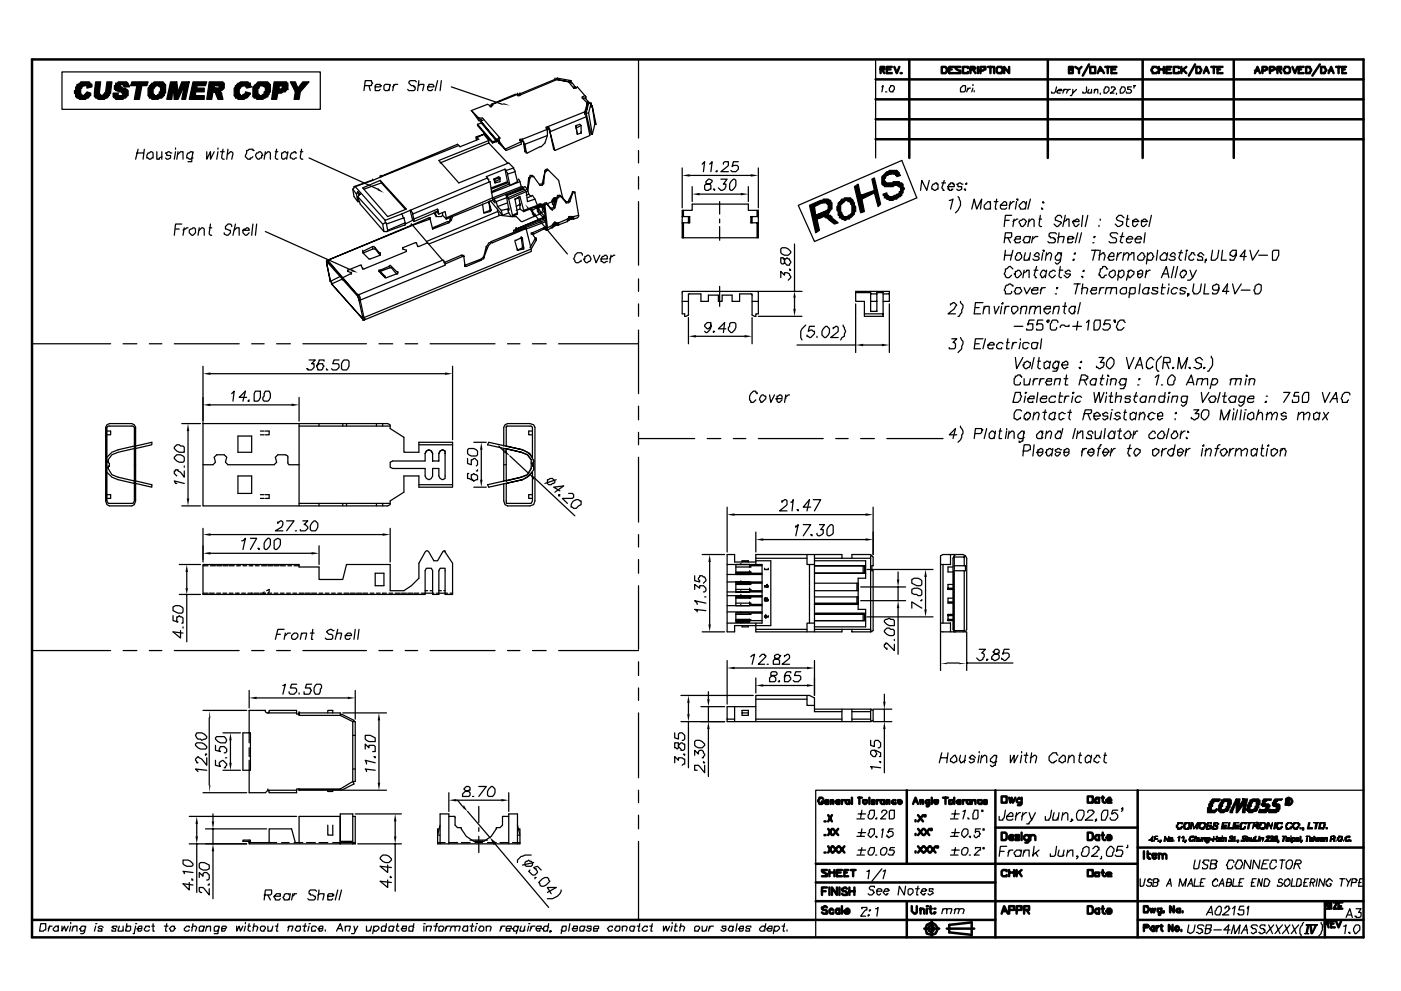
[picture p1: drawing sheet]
<svg xmlns="http://www.w3.org/2000/svg" width="297mm" height="210mm" viewBox="0 0 297 210" stroke-linecap="round" stroke-linejoin="round" font-family="sans-serif">
<g fill="none" stroke="#000" stroke-width=".26">
<path d="M13.1 15.3h54.8v7.9h-54.8zM77.4 18.2h1.4v-.3l.2-.3-.2-.2v-.3h-1.4l-.2 2.1M78.2 18.2l.3 1M79.6 18.4h1l.3-.2h-.3v-.3h-.8l-.2 .3v1h.7l.3-.2M82.7 18.2l-.2-.3h-.8l-.3 .3v.8l.3 .2h.5l.3-.2M82.7 17.9l-.2 1.3M83.5 17.9l-.2 1.3M84.3 17.9a.84 .84 0 0 0-1 .5M88.3 17.4l-.3-.3h-1l-.3 .3v.2l.5 .6h.6v.2h.2v.6l-.2 .2h-1.1l-.3-.2M88.8 18.2l.3-.3h.8l-.3 1.3M88.8 17.1l-.3 2.1M90.7 18.4h1.3v-.2l-.3-.3h-.8v.3l-.2 .2v.6l.2 .2h.6l.2-.2"/>
<path d="M92.8 17.1l-.5 2.1M93.6 17.1l-.3 2.1M95.7 18.4l10.8 3.7M109.7 19.8v.5h.3M110.2 19.8v.2M117.7 16.8h.5M117.7 16.6v.2M117.7 16.8l-7.7 3.2M117.9 16.6v.2l.3-.2M118.2 16.8l-8.2 3.5v-.3M118.2 16.6l2.9 .5M118.2 16.6v.2"/>
<path d="M120.6 17.4l-2.7-.6 2.9 .6M120.6 17.4l1 1.3M120.6 17.1v.3M120.6 17.4h.2M120.8 17.4h.3v.2h.3l.7 1.1-.2-.3M121.1 17.1l-.3 .3M121.1 17.1v.3M121.6 18.4v.3M121.6 18.7h.3M121.9 18.4v.3M121.9 18.7l.5-.3 1.6 1.9M121.9 18.4l-.3 .3"/>
<path d="M135.4 12.6v16.7M185.6 12.9v20.6M187 18.4l.2-.2-.2 1.3M187.8 19.5h.2M188.8 18.2h.6l.2 .2v.6l-.2 .2v.3h-.6l-.2-.3v-.5l.2-.3zM203.6 18.7l.6-.5h.5v1l-.3 .3h-.8zM205.2 18.7l-.2 .8M205.8 18.7h-.3l-.3 .3M206.3 17.9v.3M206.3 18.7l-.3 .8M206.6 19.2v.3M224 18.4l-.3 1.1-.2 .3h-.5v-.3"/>
<path d="M224.3 19.2h.8v-.2h-.6l-.5 .5 .3 .3h.5M225.6 19l-.3 .8M226.1 19h-.5v.2h-.3M226.4 19l-.3 .8M226.9 19h-.2l-.3 .2M227.5 19v.8l.7-.8M227.5 19.8l-.3 .5h-.3M230.4 18.4v1.1l-.3 .3h-.5v-.3M230.9 19l-.3 .8h.6l.2-.3M231.4 19v.8M232 19.2l.2-.2-.2 .8M232.2 19h.5v.8"/>
<path d="M233.3 19.8v.2M234.3 18.4h.6l.2 .3v.5l-.5 .6h-.5v-.8l.2-.3zM235.7 18.7v-.3h.5l.2 .3v.3h-.2v.2l-.8 .6h.8M236.7 19.8v.2M237.8 18.4h.5l.3 .3v.5l-.6 .6h-.5v-.8l.3-.3zM239.9 18.4h-.8v.6h.5l.3 .2v.3l-.3 .3h-.8v-.3M240.7 18.2h-.3h.3l-.3 .2v.3M29 32.5h1.3M29.3 31.7l-.5 2.1M30.6 31.7l-.3 2.1M31.4 32.5h.3l.2-.3h.3l.3 .3v1h-.3l-.3 .3-.8-.3v-.5zM33.2 32.2v1.6h.6v-.3l.5-.3"/>
<path d="M34.3 32.2v1.6M36.4 32.5h-.2l-.3-.3-.8 .3 .3 .2v.3h.8v.5l-.6 .3h-.2l-.3-.3M37.2 31.4v.3M37.2 32.2l-.2 1.6M37.7 32.7l.6-.5h.5v1.6M37.7 32.2l-.2 1.6M40.9 32.2l-.2 2.1h-.8M40.9 32.5l-.2-.3h-.3l-.3 .3h-.2l-.3 .5v.5h.3l.2 .3 .8-.3M43.8 32.2v1.6l.8-1.6v1.6l.8-1.6M46.2 31.4v.3M46.2 32.2l-.3 1.6M46.7 32.2h.8"/>
<path d="M47.3 31.7l-.3 1.8 .3 .3h.2M48.3 32.7l.6-.5h.2l.3 .3-.3 1.3M48.3 31.7l-.2 2.1M53.9 31.9h-.3v-.2h-.8l-.2 .2h-.3v.6l-.3 .5v.2l.6 .6h.5v-.3h.3l.2-.3M54.4 32.5h.3l.2-.3h.3l.3 .3 .2 .5h-.2v.5l-.8 .3-.5-.8zM56.3 32.7l.5-.5h.3l.2 .3v1.3M56.3 32.2l-.3 1.6M58.4 32.2h.5M58.6 31.7l-.2 1.8 .2 .3h.3M61 32.5h-.2l-.3-.3-.8 .3v1l.3 .3 .8-.3M61 32.2l-.2 1.6M62.9 32.5h-.3v-.3h-.2l-.3 .3h-.3l-.2 .5v.5h.2l.3 .3 .8-.3"/>
<path d="M63.7 32.2h.5M63.9 31.7l-.2 1.8 .2 .3h.3M65.5 33.5l14.6 6.6M75.1 39.6h.2M75.3 39.6l6.4 7.1M76.9 39.9l3.7-1.6 5.6 6.1-4 1.5zM79 38v.3l-3.9 1.3v.3l-.3 .2 .3 1.6 .7 1.1M80.6 37.2v.3M80.6 38.3l.3 .5M80.6 37.5h.3M80.9 37.5l-5.6 2.1M80.9 38.8l5 5.6"/>
<path d="M80.9 38.8l-3.7 1.3M80.9 37.2v.3M97.3 30.9l-16.4 6.6M100.2 23.7l1.3 1.9M101 29.8v-.8l1.6-.5-1.6 .8 .5 .2-4 1.6-.5-.5-16.4 6.9M101.2 26.4v.2l3.2 3.7M101.2 26.4l3.2 3.7M101.5 25l.5 .6h.3l.3-.3M101.5 25v.6M101.5 25h.8l3.7 4.3-.3 .5M101.5 25.6l.5 .2M102 26.1l3.2 3.7-3.2-4 3.2 3.7"/>
<path d="M102 25.3v.8M102 26.1l-.8 .3M102.6 28.2v.3l1 1.3M103.4 37.7l-16.4 6.9M103.6 29.8l-10.6 4.2 4.3 4.8 10.6-4.2 1 1 .3 .8M103.6 30.3l-10.3 4.3M103.6 30.3l4 4.3M103.6 29.8v.5M103.9 38.5l-16.4 6.9M103.9 38.5l.5 3.5M104.2 22.1v.6M104.2 22.1l5-2.1h.5l-5.3 2.1"/>
<path d="M104.2 22.1h.2M104.4 22.1v.3h-.2v.3h-.3v-.3l-.5-.3-3.5 1.4 1.6 1.5M104.4 30.1v.2M104.7 38l.3 .8M104.7 38h.3M105 38v.8M105.2 29.5l.3 .3M105.2 30.1l-.8 .2M105.2 29.5h.3M105.2 29.5v.6M105.5 29.5l.2 .3M105.7 29.8h-.2v.3h-.3"/>
<path d="M105.7 29v.3l-.2 .2M105.7 29.8v.5l1.6 1.6 3.2-1.3v-.5M105.7 29.8l-1.3 .3M105.7 29.8l1.4 1.9 3.4-1.6M106 37.7l-.3-.2-1 .5M106 37.7l-1 .3M106 38l-1 .5M106 37.7v.8l-1 .3M107.1 35.9l-4 1.6 .3 .2v.3h.2v.5h.3M107.1 35.9l.5 2.6M107.1 35.9l.2 .3M107.3 36.2l.3 .8"/>
<path d="M107.6 38.5l-3.4 1.4M107.6 38.8l-3.4 1.3M107.6 38.5l.5 .8M107.6 37l.5 2.3M107.9 39.1l-3.7 1.6M108.9 35.6l-1.6 .6M109.2 36.4l-1.6 .6M109.2 36.4l.5 2.1-1.6 .8M109.7 38.3l.3-.3 .2 .5M110 20v.3M110 20l.2 .3M110 20h.2"/>
<path d="M110.2 29.8h.6M110.2 20v.3h-.2M110.2 38.5l-6 2.4M110.2 29.5v.3M110.2 38.5l.3 1.1M110.2 29.8l.3 .3M110.5 39.6h.3M110.5 39.6l-6.1 2.4M110.8 29.5v.3zM110.8 29.5h-.6v.3M110.8 29.5v.3l.5 .8M110.8 29.8v.3h.2v.5"/>
<path d="M110.8 29.5v.3M111 30.6l.3 1.6v-.3M111 30.6h.3M111.3 32.2h.3zM112.1 37.7h.3M112.1 37.7l-.3 2.4M112.4 37.7l-.6 3M113.2 37.5h-.6l-.2 .2M113.2 37.5l-.3-.3h-.5v.3l-.3 .2M113.2 37.5l1.3 1.8M115 38.8v.3h-.5v.2M115 38.8l.5-2.4-.2 2.4"/>
<path d="M115 38.8h.3M115.3 38.8v.3h-.3v.2h-.5M115.5 36.4v-.2l.3-.3h.3l2.3 2.4 .8 3.4M115.5 36.2v.2M115.8 27.2h.3v.5v-.3M115.8 26.9v.3M116.1 28.8a3.7 3.7 0 0 1-1.4 2.3l-3.1 1.4-.3-1.9M116.1 26.9v.3h-.3M116.1 26.9h.2v.3l.3 .2v.6M116.1 27.4v1.4M116.1 27.4l-5.3 2.1M116.1 28.8l-4.8 1.8"/>
<path d="M116.1 26.9v1.1M116.1 27.4h.2M116.3 36.2h-.5v.2h-.3M116.3 27.4l.3 .3v.3M116.3 26.9v.5M116.6 28l1.1 3.9-.3-.2zM116.6 27.7v.3M122.1 26.9l.3 1.6M122.1 27.2l.3 1.3M122.4 28.5l.8-.3zM122.4 28.2v.3M123.2 26.6l-.3-.2-.8 .2v.6"/>
<path d="M123.2 26.6l-1.1 .6M123.2 26.6v1.6M123.5 20.8h.8v.3l.8 .8M123.5 20.8l1 1.1M124 23.7v.6l.3 .2v.3M124 23.7l-7.9 3.2M124 20.3l-.5 .2v.3M124 20.3l.3 .2-.3 .3M124.3 24.8l-7.7 3.2M124.3 24.8l.8 4-7.4 3.1M124.3 24l1 4.5h.3M124.3 24h.5"/>
<path d="M124.5 21.9l-.5 1.8M124.5 21.6v.8l-.5 1.6M124.5 22.9v.3M124.5 21.9h.8M124.8 22.1h-.3l.3-.2-.5 2.1M124.8 24l.8 4.5M125.3 21.9l-.5 2.1M125.3 21.9v.8h.3M125.3 22.4l.3 .3M125.6 22.7l.8 3.7h-.3zM125.6 22.4v.3M126.1 26.4l-.5 2.1"/>
<path d="M135.4 31.9v2.7M135.4 37.5v2.6M144.6 35.6v8.5M146.2 37.2h13M146.8 39.6v3.2M148.9 34.8l.5-.5-.3 2.1M150.2 38l-.5 .5v.3l.2 .3h.6l.2 .2v.8h-.2l-.3 .3h-.5l-.3-.3v-.8l.3-.2h.8l.5-.6v-.2zM150.5 34.8l.5-.5-.3 2.1M152 36.2l-.2 .2h.2M152.8 38h1.4l-.8 1.1h.5v.5l-.3 .5-.5 .3h-.3l-.5-.5M153.4 34.8v-.2l.2-.3h.8v.8l-1.6 1.3h1.6M155 38.5l.5-.5h.3l.2 .3v1l-.8 1.1h-.2l-.3-.3v-1z"/>
<path d="M156.5 34.3h-1l-.3 1.1 .3-.3h.8l.2 .3v.5l-.5 .5h-.8l-.2-.2M158.7 39.6v3.2M160.8 35.6v8.5M197 38.3l-.5 2.1-1.1-2.1-.2 2.1M197.8 39.1l.8-.3v.3h.3v1h-.3l-.3 .3-.7-.3v-.5zM199.7 38.8h.8M200.2 38.3l-.5 1.6 .2 .2v.3h.3M201 39.6h1.3v-.5h-.2v-.3h-.6v.3h-.2l-.3 .5v.5h.3v.3h.5v-.3h.3M204.2 39.1h-.3l-.3-.3-.8 .3 .3 .2v.3h.8v.5l-.5 .3h-.3l-.3-.3M204.7 39.1l.3-.3v.3zM37.2 48.6h.8M38.5 47.5h-1.3l-.2 2.4"/>
<path d="M39.1 48.3l-.3 1.6M39.9 48.3l-.8 .3-.3 .3M40.1 48.9l.3-.3 .8-.3 .3 .3v.8l-.6 .5h-.2l-.6-.5zM42.2 48.9l.6-.6h.2l.3 .3v1.3M42.2 48.3l-.2 1.6M44.4 48.3h.5M44.6 47.5l-.2 2.2 .2 .2h.3M49.1 48.1v-.3l-.2-.3h-.6l-.5 .6v.5l1.1 .3v.5l-.6 .5-.8-.2v-.3M49.7 48.9l.5-.6h.5v1.6M49.9 47.5l-.5 2.4M51.5 48.9h1.3v-.3l-.2-.3-.8 .3-.3 .3v.5l.5 .5h.3l.5-.5M53.6 47.5l-.2 2.4"/>
<path d="M54.4 47.5l-.2 2.4M56.3 49.1l18.2 8.2M69.5 55.2l6.3 7.4-6.3-7.1h-.3M69.5 55.2h-.3v.5h.3M69.5 55.2v.5M69.5 55.7l6.3 7.2M70 59.4l-.8-3.7 .8 4M70 59.7h.3v.5M70 59.4v.3l.6 .8-.3-.3M70 59.4v.3M72.1 58.6l-2.1 1.1M72.7 59.2l-2.4 1"/>
<path d="M74.8 40.1l.8 1.1M75.6 41.2l.2-.5 .3 .8M75.6 41.2l.2 1.6M75.8 42.8h.3M75.8 41.7l.6 1.6 5 5.8M75.8 41.7l5.3 5.8M75.8 40.7l.6 .5-.6 .5M76.9 57.1l-.3-.8h-.2l-2.7 1v.3l.8 .3v.2l-1.8 .8v.5M76.9 53.4v.2l1.3 1.3 2.4-.7M76.9 53.6h.3M76.9 53.1v.3M76.9 56.8v.3"/>
<path d="M76.9 53.4l.3 .2M79 52.8h.6M79 52.3h.3l.3 .3M79 52.3v.5M79 52.3l-2.1 1.1M79 52.8l-1.8 .8M79.6 52.6v.2M79.6 52.8l1 1.4M79.6 52.6l1 1.3M80.3 57.6l1.4 1.3-1.1-1.3M80.3 57.3v.3M80.6 57.3h-.3v.3"/>
<path d="M80.6 57.6l1.1 1v.3l2.3-.8M80.6 53.6v.6M80.6 57.3v.3M81.4 49.1h.5M81.7 58.6v.3zM81.7 47.3l-.6 .2 .3 1.6M81.7 46.7v.6h.2v.2M81.9 47.5l.3 1.4M82.2 48.9v.2h-.3M82.5 56.5l.2-.2 1.6 1.6M82.5 56.5l-1.9 .8M82.5 56.5l.2 .3"/>
<path d="M82.7 56.8l-2.1 .8M82.7 56.8h.3M83 56.8l1 1.3M83 56.5v.3M84.3 57.6v.5h-.3M85.1 45.4l.5 .8M85.1 45.4l-3.4 1.3M85.6 46.2l.3 1.1M85.6 46.2l-3.7 1.3M85.9 47.3v.5l-4 1.3M85.9 47.3l-3.7 1.6M87 44.6h.2l.3 .8"/>
<path d="M87 44.6l.5 2.1M87 44.6l-1.9 .8M87.2 47.8l-17.7 7.4 18-7.4M87.2 47.5v.3M87.2 47.8h.3M87.5 46.7h.3v.3M87.5 47.8l6.3 7.4M87.5 45.4l.3 1.1M87.5 46.5v.2M87.5 46.7l-1.6 .8M87.8 46.5v.5M88.5 52.3l-.2-.8h-.3l-2.6 1.1v.2l.8 .3v.3l-9.3 3.7"/>
<path d="M88.5 52v.3M90.7 51.5l-2.2 .8M90.9 46.2l.3 .3v-.3M90.9 46.2h.3M90.9 46.2l-3.7 1.6M91.2 46.5l-3.7 1.3M91.2 46.5l.5 2.1M91.2 46.2v.3M92 45.2l.5 .7M92.3 44.9l.2 1M92.5 44.9l.5 .5M92.8 44.4l-5 2.1"/>
<path d="M93 45.4l-.2-1v.5l-5 2.1M93 45.4l1.4-.5 .2 1.3M93.8 55.2h.3l.3 .8M93.8 45.7l-.2 .2h-1.1M93.8 55.2l-18 7.4M93.8 45.7l.8 .8M93.8 45.2v.5M94.4 56v.3zM94.4 56.3l-18 7.4M94.6 46.2v.3M94.9 47l-3.2 1.3v.3M94.9 47l.3 .3"/>
<path d="M95.2 47.3l-3.5 1.3M95.4 46.5v.2l-.2 .3h-.3M95.7 46.7l-.5 .6M95.7 45.9l-.3 .6M96 45.9l-.3 .8-.3-.2M97.8 54.2h.3l.2 .2M97.8 54.2l-3.7 1.5M97.8 54.2l.3 .2M98.1 54.4l-3.7 1.6v-.3M98.1 54.4h.2M98.3 54.2v.2M98.3 54.4l.3 2.1"/>
<path d="M98.6 56.5h.3M98.6 56.3l.3 .2M98.6 56.3v.2M102 54.9v.3M102 54.9l-3.4 1.4M102 55.2l-3.1 1.3M102.3 43.3l.3 1.9 1.3-.6M102.6 45.2h.2zM102.6 54.4l-.6 .5M102.6 54.7v.2h-.3l-.3 .3M102.6 54.4v.3M103.1 52.3l.3 .3"/>
<path d="M103.1 52.3l-.5 2.1M103.4 52.6l-.8 2.1M103.9 44.6v.3l-1.1 .3M103.9 44.4l-.3-1.6 .6 1.8M103.9 42.5l2.6 3.2M103.9 44.4l.3 .2M103.9 44.4v.2M104.2 51.2l-.3 .3h-.3l-.5 .8M104.2 51.2l.2 .3M104.2 44.6l-.3 .3M104.4 51.5a1.51 1.51 0 0 0-1 1.1M104.4 42v.5"/>
<path d="M104.4 42l-9.8 4.2M104.4 42.5l-9.8 4M104.7 42.2l.5 .6M104.7 42.2l.3 .8-.6-.5M105.2 42.8l.3 1M105.5 44.9l.2 .3v.5h.3M105.5 44.9l-15.1 6.3M105.5 43.8l.8 .8M105.5 44.4v.5M106 45.7l-15.1 6.1M106 45.7l2.4 .2M106.3 44.6l.2 1.1"/>
<path d="M107.3 41.2v.3M107.3 42l-2.1 .8M107.3 41.5l.6 2.9h-.3M107.3 41.5h.3M107.6 43l-2.1 .8M107.6 44.4l-1.3 .2M107.6 42l.3 .2M107.6 44.4l.3 .8M107.6 41.5v.5M107.9 44.1v.5M107.9 45.2l-1.4 .5M107.9 45.2l.5 .7"/>
<path d="M107.9 42.2l.8 3.5M108.4 45.9h1l1.1 1.1 2.7-1.1M108.9 49.1v-.2h.3l.2-.3v.5M109.2 48.9l.2-.3zM109.2 42.2l1-.5 .8 2.9M109.2 42.2l.5 3M109.4 48.6l5.9-2.4zM109.7 45.2v.2l-1 .5v-.2M109.7 45.2l-1 .5M110 41.7l.2 2.7M110 42l-.8 .2M110.2 43.6v-.3l-.8 .5"/>
<path d="M110.2 44.4l-.8 .2M110.2 44.4l.8 .5M110.5 50.4h.3v.3M110.5 50.2v.2M110.5 50.4l.3 .3M110.8 52.3l-.3-1.9-1.3 .6 .5 2.1v-.3M110.8 52.6l-1.1 .5 1.3-.3M110.8 52.6l.2 .2M110.8 52.3l.2 .3M110.8 52.3v.3M110.8 50.7l.2 1.9M111 40.1v-.2l-3.7 1.6"/>
<path d="M111 44.6v.3M111 52.6v.2M111 40.1l-3.4 1.4M111 40.1l.6 .6M111.3 48.6h.3M111.3 48.3h.3v.3M111.3 48.3l-7.1 2.9M111.3 48.6l-6.9 2.9M111.3 48.3v.3M111.6 48.6l4.2-1.6zM111.6 48.6l1 4.2v.6l-35.4 14.5M111.6 40.7l.2 2.1 1.6-.6"/>
<path d="M111.6 40.7l-3.7 1.5M111.8 40.1l-4.2 1.9M111.8 40.1l-.5-.5-6.6 2.6M111.8 42l1.1-.5 .5 .7M111.8 40.1l.3 1.1M112.1 41.2l-.5 .3M112.1 41.2l.5 .5M112.4 44.4l7.9 9.5M112.6 44.4l.3 1 .5 .5M112.6 44.4v-.3l.3 .5M112.6 44.4l.3 .2M112.9 49.4h-.3v.3h.6"/>
<path d="M112.9 49.7l.5 .7h.3v.3M112.9 44.6l.3 .8 .2 .3M112.9 49.4l.3 .3M113.2 45.7v.2M113.4 50.7l.3 .3v-.3M113.4 42.2l.5 1.6-2.9 1.1M113.4 45.4v.3M113.4 50.7l-1 1.9M113.4 50.7h.3M113.4 45.7l-.2 .2M113.7 50.7v.3l-1.1 1.8-35.4 14.6 .2 .2-.2 .3M113.7 44.1l.2 .3v-.3"/>
<path d="M113.7 44.1l-.8 .5M113.7 44.1h.5M113.9 44.1v.3l.3 .2v.6l.3 .2M113.9 44.4a.84 .84 0 0 0 .6 1M113.9 43.6l-2.9 1M113.9 43.8v.3M114.2 43.6h-.3v.2l-.2 .3M114.2 44.1v.3l.3 .2v.3h.2v.3M114.2 43.6h.3v.2M114.2 43.6h-.3v.5M114.2 43.3v.3M114.2 43.8v.3"/>
<path d="M114.5 45.4l.8 .8zM114.5 43.3h.2l.3 .3M114.5 43.3l-.3 .3h.3v-.3h.2v.3h.3M114.5 43.8h-.3v.3M114.5 43.3v.5M114.5 43.8h.5M114.5 45.4l-1.3 .5M114.7 43.8l.3 .3v.5l.3 .3M114.7 45.2h-.2v.2M114.7 43.8l-.5 .3M114.7 45.2l.8 .7M114.7 43.6v.2"/>
<path d="M115 43.8l.3 .3v.3h.2M115 43.8l.5 .8M115 43.6h.3M115 43.3v.5M115 43.6l-.3 .2M115.3 44.9l.2 .3M115.3 48.6h.2M115.3 48.3h.5M115.3 46.5l-5.9 2.4v-.6M115.3 43.3l.5 4.8M115.3 48.3l-2.4 1.1M115.3 48.6l-2.1 1.1"/>
<path d="M115.3 45.9v.6M115.3 48.3v.3M115.3 44.9h.2M115.3 44.9l-.6 .3M115.3 43.3l.2 .3M115.5 46.7h.3v.3h-.3zM115.5 48.6h.3v.3M115.5 45.9v.3h-.2v.3M115.5 43.6l.6 4.7M115.5 46.7l-4.2 1.6M115.5 45.9l-.2 .3M115.8 43h-.3l-.2 .3"/>
<path d="M115.8 48.1v.8M115.8 48.9h.3M115.8 48.1l-.3 .2v.3M115.8 48.1l.3 .2M115.8 43l.8 1.1M115.8 43l.3 .3M116.1 48.3v.6M116.1 43.3h-.6v.3M116.1 43.3l.8 1.1M116.6 44.1l.3 .3M116.9 48.3l-.8 .6M117.1 48.1v.2h-.2"/>
<path d="M117.1 42.8l.3 .8M117.1 42.8v.5l.3 .3v.2M117.1 42.8h.3M117.1 47.8h.3M117.1 47.8l-1 .5M117.1 42.5v.3M117.1 47.8v.3M117.1 42.8l-1.3 .5M117.4 47.8v.3zM117.4 47.5v.3zM117.4 48.1l-.3 .2h-.2M117.4 47.8h-.3v.3"/>
<path d="M117.4 42.2h-.3v.6M117.4 43.8v.3h-.3l-.2 .3v-.3h-.3M117.4 42.2h.3v.3M117.4 42.8l.3 .2v.3M117.4 42.2l-.3 .3v.3M117.4 42v.2M117.4 42.5v.3M117.4 43.8l.3 .3M117.7 47.5v-.2h.2v.2M117.7 47.5h-.3v.3M117.7 42.5h.2l-.5 .3M117.7 42h.2h-.2v.2h-.3"/>
<path d="M117.7 42v.5M117.7 47v.5M117.7 42l-.3 .2M117.7 42.5l-.3 .3M117.9 47.5h.5M117.9 47.8h.3M117.9 42.2v.3M117.9 47.5v.3M117.9 47.5h-.5v.6M117.9 47.8l-.5 .3M118.2 42h.2v-.3h.6l1 1.3M118.2 41.7v-.2h.5l1.3 1.3"/>
<path d="M118.2 42l-.5 2.1-.3 .3h-.3v.2l-.2-.2M118.2 41.7v.3M118.2 41.7l-.8 2.1M118.4 47.3h-1v.2h-.3v.3M118.4 47.5v.3h-.2M118.4 47.3l-.2 .2h-.3M118.4 47.3v.2M119.2 41.7v.3M119.2 41.7l.3 .5M120 42.8v.2M120.3 46.5h.3l-.3 .2zM120.3 46.5l-1.9 .8"/>
<path d="M120.3 47l-2.1 .8M120.3 46.7v.3M120.6 46.5v.2zM120.6 46.2v.3zM120.6 42.5v.3h-.6M120.6 46.7l-.3 .3M120.6 42.5l.2 .3M120.8 45.9h-.2v.3l-.3 .3M120.8 42.8l-.2 .2h-.6M120.8 45.9h.3v.3M120.8 45.9v.3M121.1 46.2h.3z"/>
<path d="M121.1 45.9h-.3v.3M121.1 46.5h.5M121.1 45.9h.5M121.1 46.2h-.5v.5M121.1 46.5l-.5 .2M121.1 45.9v.6M121.1 45.9l-.3 .3M121.4 40.9l-.8 1.6M121.4 41.2l-.6 1.6M121.6 45.9v.3h-.2v.3h-.3M121.6 45.9h-.2l-.3 .3M121.6 46.2v.3"/>
<path d="M121.9 40.9h-.5v.3M121.9 40.9l-.3-.2h-.2v.5M121.9 40.7v.2M121.9 40.9l.8 4.8M122.7 45.7v.2l-.3 .3-.8 .3M122.7 45.7l-1.1 .2M123.5 54.2v-.3l-.3-.3h-.8l-.5 .6-.3 .7 .5 .8h.6l.2-.2h.3v-.3M124 54.4l.8-.2 .5 .7-.2 .6-.8 .2-.6-.8h.3zM125.9 54.2l.5 1.5 .8-1.5M127.4 54.9h1.4v-.5l-.3-.2-.8 .2-.3 .5v.6h.3l.3 .2 .8-.2M129.6 54.2l-.3 1.5M130.4 54.2l-.8 .2-.3 .5"/>
<path d="M135.4 42.8v13.5M135.4 59.2v2.6M144.6 44.6h2.2v-1.3h11.9v1.3h2.1v5.8h-16.2zM144.6 45.9h1.6v1.4h-1.6M144.9 44.6v1.3M144.9 47.3v3.1M146 45.9v1.4M148.3 41.2h8.8M151.3 40.1h.2v.3zM152.6 42.8v2.6M152.6 46.5v.8M152.6 48.1v2.9"/>
<path d="M159.5 45.9v1.4M160.5 44.6v1.3M160.5 47.3v3.1M160.8 45.9h-1.6v1.4h1.6M165.5 54.7v1l.3 .3h.3l.2-.3v-.8h.3l.3-.2 .2 .2h.3v.3l.3 .3-.3 .8h-.5l-.6-.6v-.8h-.2v-.2zM165.5 52.8a1.32 1.32 0 0 1 2.2 .8l-.6 .6h-.8l-.8-.6zM165.5 58.9v-1.3l.8 .8v-.5h.6l.5 .2v.3l.3 .2v.3l-.6 .5M167.4 57.1l.3 .2h-.3M168.5 51.8v10M169.2 43.6l22-9.6 3.2 8-21.7 9.2zM201.3 42.5l.8-.3-.6 2.2M203.1 41.7l.3 .3v.2a2.13 2.13 0 0 1-.8 3"/>
<path d="M204.4 40.1h.3v.3zM206 44.4l.6-2.2 .5 2.2 1-2.2-.2 2.2M210 43.3v-.3l-.3-.2h-.2l-.8 .8v.5l.2 .3h.8l.3-.3M210 42.8v1.6M210.8 42.8h.8M211.3 42.2l-.3 1.6v.6h.3M212.1 43.6h1.3v-.6l-.2-.2h-.3l-.8 .8v.5l.3 .3h.8l.2-.3M213.2 50.4h1l.3-.2v-.8h-1.3l-.3 2.1M213.2 46.7h.8M213.2 53.1l-.3 2.1M213.2 54.2h1.3M213.7 50.4l.5 1.1"/>
<path d="M214.2 42.8l-.2 1.6M214.5 45.7h-1.3l-.3 2.4M214.8 57.1l-.6-.6h-.2l-.6 .6h-.2v.5l-.3 .5 .5 .8h.6l.5-.5M214.8 53.1l-.6 2.1M215 42.8h-.2l-.8 .8M215 46.5l-.2 1.6M215.3 57.6l.8-.3 .5 .8-.8 .8h-.3l-.5-.8h.3zM215.3 50.7h1v-.5h-.8l-.5 .8 .3 .2v.3h.8l.2-.3M215.5 42.2h.3v.3zM215.5 53.9l.3-.3h.5v.3l.3 .3v.5l-.5 .5h-.6l-.2-.3v-.5l.2-.2zM215.5 42.8l-.2 1.6M215.8 46.5l-.8 .2-.2 .3"/>
<path d="M216.3 46.7l.8-.2 .6 .5-.8 1.1h-.3l-.5-.8v-.3zM217.1 57.9l.6-.3v-.3h.5v1.6M217.1 57.3l-.2 1.6M217.4 43.3v-.3l-.3-.2h-.2l-.8 .8 .2 .8h.8l.3-.3M217.4 53.6l-.3 1.6h.8l.3-.5M217.7 42.8l-.3 1.6M218.2 47l.5-.5h.3l.3 .2v1.4M218.2 46.5l-.3 1.6M218.5 50.4l-.3-.2h-.8l-.5 .8 .2 .2v.3h.8l.3-.3M218.5 42.2l-.6 2.2M218.5 50.2l-.3 1.3M218.5 53.6l-.3 1.6"/>
<path d="M219 50.2l-.3 1.3M219.3 57.3h.7M219.8 56.5l-.5 1.9 .2 .2v.3h.3M220 50.2h-.5l-.5 .5M220.3 54.2v-.3l-.3-.3h-.2l-.5 .6 .2 .2h.5l.3 .3v.2l-.3 .3h-.7l-.3-.3M220.3 46.5h.5M220.6 45.7l-.3 2.1 .3 .3h.2M220.8 44.1l.3 .3h-.3zM221.1 42.8l.3 .2h-.3zM221.1 53.1h.3v.3zM221.1 53.6l-.3 1.6M221.9 54.2l.5-.6h.3l.3 .3-.3 1.3"/>
<path d="M221.9 57.6l-.8-.3-.5 .8 .2 .8h.3l.5-.5M221.9 53.6l-.3 1.6M221.9 57.3l-.3 1.6M223.7 57.6l-.2-.3h-.3l-.2 .3h-.3l-.3 .5v.3l.6 .5h.2l.5-.5M224 49.7l-.3-.3h-1l-.3 .3v.5h.3v.2h.8v.3h.2v.5l-.2 .3h-1.1l-.2-.3M224.3 50.4l.5-.2h.8l-.3 1.3M224.5 49.4l-.2 2.1M224.5 57.3h.8M224.8 56.5l-.3 2.1 .3 .3h.3M225.1 46.2v-.3l-.3-.2h-.5l-.6 .5v.5l1.1 .3 .3 .3-.8 .8h-.3l-.5-.6M225.1 53.6l-.3 1.9-.5 .5h-.3l-.3-.3M225.1 54.2l-.3-.3v-.3h-.5v.3l-.6 .5v.5l.3 .3h.5l.3-.3"/>
<path d="M225.6 47l.5-.3v-.2h.6v1.6M225.9 45.7l-.6 2.4M226.4 50.7h1.1l.2-.3h-.2v-.2h-.8l-.3 .2v1.1h.8l.3-.3M226.9 57.6l-.2-.3-.8 .3v.3l.2 .2h.8v.3l-.5 .5h-.3l-.5-.5M227.5 55.2l.2-.3v.3zM227.5 47h1.3v-.3l-.3-.2-.8 .2-.2 .3v.3l.5 .8h.2l.6-.6M227.7 53.9l.3-.3v.3zM228.5 49.4l-.5 2.1M229.3 58.6h.3v.3zM229.3 49.4l-.5 2.1M229.6 57.6l.2-.3v.3zM229.6 45.7l-.3 2.4"/>
<path d="M230.6 45.7l-.5 2.4M231.4 53.1h1.6M231.7 51.5h.3zM232 50.2h.2l-.2 .2zM232.2 53.1l-.5 2.1M233 47.8v.3zM233 54.2l.8-.6h.3v.3l.2 .3-.2 1M233.3 46.5v.2zM233.3 53.1l-.3 2.1M234.9 57.1h-.3v-.3l-.3-.3h-.5v.3l-.3 .3h-.2v.5l-.3 .5v.3h.3v.2l.2 .3h.6v-.3l.2-.2h.3M235.1 54.4h1.1v-.5l-.3-.3h-.2l-.8 1.1 .2 .2v.3h.8l.3-.3M235.4 57.6h.3l.2-.3h.3l.2 .3v.8l-.5 .5h-.2l-.6-.5z"/>
<path d="M237 49.7l-.3-.3h-1l-.3 .3v.2l.5 .5h.5l.3 .3v.5l-.3 .3h-1l-.3-.3M237 53.6l-.3 1.6M237.2 57.6l.8-.3 .3 .3v.8l-.5 .5h-.3l-.5-.5M237.2 57.3l-.2 2.1M237.5 50.2h.8M237.8 53.6a.94 .94 0 0 0-.8 .8M238 49.4l-.5 1.8 .3 .3h.2M238.3 46.2l-.5-.5h-.6l-.5 .5v.3l.3 .2 1 .3v.5l-.8 .6h-.2l-.6-.6M238.3 54.2l.5-.6h.3l.3 .3-.3 1.3M238.3 53.6l-.3 1.6M238.8 50.7h1.4v-.3l-.3-.2h-.5l-.6 .5v.5l.3 .3h.5l.3-.3M238.8 46.5h.6"/>
<path d="M239.1 45.7l-.3 2.1 .3 .3h.3M239.1 57.6h.3l.2-.3 .8 .3v.5l-.8 .8h-.2v-.3l-.3-.2M239.4 54.2l.5-.3v-.3h.5v1.6M239.4 57.3l-.6 2.1M240.2 47h1.3l-.6-.5-.7 .2v1.1l.2 .3h.3l.5-.6M240.7 50.7h1.3v-.3l-.3-.2h-.5l-.5 .5v.5l.2 .3h.8v-.3M241.2 54.4l.8-.8h.3l.5 .8-.5 .8h-.8l-.3-.3zM241.2 58.1h1.1v-.5l-.3-.3-.8 .3v1l.3 .3h.2l.6-.5M242 47h1.3l-.5-.5-.8 .2v1.1l.3 .3h.2l.6-.6M242.8 49.4l-.3 2.1M243.1 57.3l-.3 1.6M243.3 54.2l.6-.6h.2l.6 .8-.6 .8h-.8v-.3"/>
<path d="M243.3 53.6l-.2 2.4M243.9 57.3l-.8 .3v.5M244.1 45.7l-.5 2.4M245.4 53.1l-.2 2.1M246.2 58.9l1.1-2.4 .5 2.4M246.5 58.1h1.1M247.3 54.2v-.3l-.3-.3h-.2l-.8 .8v.5l.2 .3h.8l.3-.3M247.6 53.6l-.3 1.6M248.9 56.5l-.5 2.4M249.1 54.2v-.3l-.2-.3h-.3l-.5 .6 .3 .2h.5l.2 .3v.2l-.2 .3h-.8l-.3-.3M249.7 56.5l-.6 2.4M249.9 53.6h.8"/>
<path d="M250.5 57.6h.2v-.3h.6v.3h.2v.5l-.5 .5v.3h-.5v-.3l-.3-.2zM250.5 53.1l-.6 1.6 .3 .5h.3M251.5 53.1h.3l-.3 .3zM251.5 53.6l-.2 1.6M252.3 57.3l.6 1.6 .7-1.6M252.9 58.9l-.6 .5h-.5M253.4 54.2l-.3-.3v-.3h-.5v.3l-.5 .5v.5l.2 .3h.6l.2-.3M255.2 54.2l-.5-.6h-.3l-.5 .6h.3v.2h.5l.3 .3v.5h-1.1v-.3M255.8 55.2h-.3l.3-.3-.3 .8M257.1 53.1l-.3 2.1h.8l.5-.5 .3-1.6M259.2 53.1l-.3 2.1h1.1M262.1 53.6v.6h-.3l-.2 .2-.8-.2v-.6l.5-.5h.8v1.1l-.5 1h-.8v-.3"/>
<path d="M264.2 54.4h-1.3l1.1-1.3-.3 2.1M265 53.1l.6 2.1 1.3-2.1M266.9 54.2h1.8M269.8 53.4l.3-.3h1v1.1l-.5 1h-.8zM6.8 72.9h16.7M26.1 72.9h2.9M31.7 72.9h2.6M37 72.9h13.7M43 77.7v11.6M44.6 79.3h49.8M53.4 72.9h2.6M58.6 72.9h3"/>
<path d="M64.2 72.9h13.5M65.5 76.4h1.4l-.8 .8h.5v.8l-.5 .5h-.8v-.3h-.3M68.7 76.6v-.2h-1.1l-.5 1.3 .3 .8h.8l.5-.8-.3-.3v-.2h-.8l-.5 .5M69.2 78.2v.3h.3M70.3 60.2l6.6 7.4M71.9 76.4h-1.1l-.2 .8h1l.3 .2v.6l-.6 .5h-.7l-.3-.3M72.9 76.4h.8l.3 .2v1.1l-.5 .8h-.8l-.3-.3v-1zM75.8 62.9v.2h.3v.6M75.8 62.6v.3l.3 .2v.6M75.8 62.6h.3l.3 .5v.6M75.8 62.4v.5M76.1 63.7l.8 3.7z"/>
<path d="M76.1 63.7h.3M76.4 63.7l.8 3.7h-.3M76.9 67.4v.2zM76.9 67.6v.3h.3M76.9 67.1v.3M76.9 67.6v.3M76.9 67.4h-.3l.3 .2M77.2 67.6v.3M80.3 72.9h3M85.9 72.9h2.6M91.2 72.9h13.8M96 77.7v15.6"/>
<path d="M107.6 72.9h2.6M112.9 72.9h2.9M118.4 72.9h17M135.4 64.5v2.6M135.4 70v13.5M144.6 61.8h16.2v4.8h-.6v.5l-.7-.2v-4.5h-2.7v1.5h-1.6v-1.3h-2.1v1.3h-.8v-1.3h-2.1v1.3h-1.6v-1.5h-2.6v4.5l-.8 .2v-.5h-.6zM144.6 63.9h1.4M146 67.4v5.5M147.5 71.3h10.4M150.7 69v.2l-.5 .6h-.3l-.5-.6v-.2l.5-.6h.8v1.1l-.2 .5-.6 .6h-.2l-.3-.3M151.3 70.3h.2l-.2 .3zM152.6 60.8v4.2"/>
<path d="M153.9 69.8h-1.6l1.3-1.4-.2 2.2M154.7 68.7a.94 .94 0 0 1 1.3 0 1.51 1.51 0 0 1-1 1.9l-.6-.6zM159.5 67.4v5.5M159.5 63.9h1.3M160.8 67.1h9.2M160.8 61.8h9.2M168.5 63.1v2.4M169 73.2h12.4M170.8 69a2.25 2.25 0 0 0-.8 3.1M172.7 69.2h-1.1l-.2 1.1 .8-.3 .2 .3h.3v.5l-.8 .8-.8-.3v-.2M173.2 71.3v.3zM175.1 69.2h.2a1.33 1.33 0 0 1 .6 1.4 1.33 1.33 0 0 1-1.1 1 1.4 1.4 0 0 1 .3-2.4z"/>
<path d="M176.7 69.8v-.3l.7-.3 .3 .3v.8l-1.6 1.3h1.6M178.8 69l.5 1.3-.3 .5v.5l-.5 .3-.3 .5M181.4 64.5v10.3M181.4 62.1h3.2M183 73.2h4M183.3 66.6h3.9M184.6 61.8v4.3h1.3v-4.3M184.6 62.4h1.3M184.6 63.9h1.3M185.9 62.1h1.3M187.2 61.8v5.3h-3.9v-3.2h-1.9v-2.1h7.2v2.1h-1.4M187.2 62.4h1.4"/>
<path d="M188.6 64.5v10.3M201.5 64.7v-.2h.3l.3-.3h.2l.5 .5-.5 .8-1.3 1.1h1.6M201.8 71.9h1l-.7 .8h.2l.3 .2v.8l-.3 .3h-1v-.3M203.6 63.9v.3l.6 .5v.6l-.3 .5v.5l-.5 .8h-.3M203.6 71.6l.6 .8v.5l-.3 .6v.5l-.8 .8M206.8 65.3h.8M206.8 72.9h.8M208.4 64.2h-1.6l-.2 2.4h1.3M208.4 71.9h-1.6l-.2 2.1h1.3M208.7 65.5l.2-.5h.8v1.6M208.7 65l-.3 1.6M208.9 71.9l-.5 2.1"/>
<path d="M209.5 73.2h1.3v-.3l-.3-.2h-.5l-.5 .5v.5l.2 .3h.8v-.3M210.8 65l.2 1.6 .8-1.6M212.4 65l-.3 1.6M212.6 64.2v.3h-.2zM212.6 72.9l-.2-.2h-.6l-.5 .5v.5l.3 .3h.8v-.3M213.2 65l-.3 1.6M213.4 72.7h.6M213.7 71.9l-.3 2.1h.6M214 65h-.6l-.2 .3v.2M214.5 65.3a.94 .94 0 0 1 1.3 0v.5l-.8 .8h-.2v-.3l-.3-.2zM214.8 60.8v-.3l-.8-.3-.8 .6-.3 .8 .3 .2v.6h1l.3-.3v-.3M214.8 72.7l-.3 1.3"/>
<path d="M215 69.2h1.9M215.3 75.8l.2 2.4 1.4-2.4M215.5 61h.8v.3l.3 .3v.2l-.5 .6h-.8v-.3l-.3-.3zM215.5 72.7h-.5l-.2 .2v.3M216.3 71.9v.2zM216.3 65.5l.6-.5h.8l-.3 1.6M216.3 72.7l-.2 1.3M216.6 65l-.3 1.6M217.1 76.9h.3l.3-.3 .8 .3v.5l-.3 .6-.8 .2-.5-.8h.2zM217.1 61l.6 1.4 .8-1.4M218.2 72.9l-.3-.2h-.8l-.2 .2v.8l.2 .3h.6l.2-.3M218.5 65.5l.2-.5h.8l-.2 1.6"/>
<path d="M218.5 65l-.3 1.6M218.7 61.6h1.3v-.6h-.7l-.6 .6v.5l.3 .3h.8l.2-.3M219.3 67.9h-1.1l-.3 1.1v-.3h1.1v1.1l-.3 .2h-1v-.2M219.3 75.8l-.6 2.4M219.5 65.5l.5-.5h.6v1.6M220 72.9l-.2-.2h-.8l-.3 .2v.8l.3 .3h.5l.3-.3M220 72.7l-.2 1.3M220 76.6h.6M220.3 75.8l-.3 2.2 .3 .2h.3M220.8 61l-.2 1.4M220.8 71.9l-.2 2.1M221.1 67.9h-1.1l-.2 1.1 .2-.3h.8l.3 .3v.8l-.3 .2h-1v-.2"/>
<path d="M221.4 65.5h1.3v-.5h-.8l-.5 .5v.6l.5 .5h.3l.5-.5M221.6 61a.84 .84 0 0 0-1 .6M222.2 67.9h.2v.3l-.2 .2-.3-.2zM222.7 76.9h-.3l-.2-.3-.8 .3v1.1l.2 .2 .8-.2M222.7 76.6l-.3 1.6M223.5 65.5l.2-.5h.8l-.2 1.6M223.5 65l-.3 1.6M223.7 62.4h.3zM224 61h.3l-.3 .3zM224.3 68.4v-.2l-.3-.3h-.8l-.5 .8v1.1l.3 .2h.7l.3-.2v-.3M224.5 76.6l-.2 1.6-.3 .6h-.8M224.5 76.9h-.2v-.3h-.6v.3h-.2l-.3 .5v.6h.3v.2h.5v-.2h.3"/>
<path d="M225.1 77.4h1.3v-.5l-.3-.3-.8 .3-.2 .5 .5 .8 .8-.2M225.3 65h.8M225.9 64.2l-.3 1.9v.2l.3 .3M226.1 79.6l-.2 2.1h.5M226.7 69v.2h-.8l-.3-.2h-.5l-.3 .2v.3M227.5 69.2h1.8M227.7 60.2h1.3M228 65.3v-.3l-.3 1.6M228 65h-.8l-.5 .5v.6l.5 .5h.3l.5-.5M228.5 60.2l-.5 2.2M228.5 68.2l-.3 1.8M228.8 78h.2v.2z"/>
<path d="M229 76.9l.3-.3v.3zM229 64.2l-.5 2.4M229.3 61.3l.5-.3h.6l.2 .3-.2 1.1M229.6 60.2l-.3 2.2M230.4 68.4l.5-.5-.3 2.1M231.4 61.6h1.1v-.6h-.8l-.5 .8 .2 .3v.3h.8l.3-.3M232.2 67.9h1.1v1.3l-.6 .8h-.7v-1.6zM233 75.8h1.1l-.8 1.1h.8v.5l-.3 .6h-.3l-.2 .2-.8-.2v-.3M233.3 61l-.3 1.4M233.8 79.6l-.5 1.8 .2 .3h.3M234.1 61h-.6l-.2 .3v.3M234.6 61.3l.3-.3h.8l-.3 1.4"/>
<path d="M234.6 61l-.3 1.4M234.9 76.4l.5-.6h.3a1.33 1.33 0 0 1 .5 1.4 1.33 1.33 0 0 1-1.1 1l-.5-.5v-.8zM234.9 79.6l.2 .2h-.2zM235.4 67.9h-1.1l-.2 1.1v-.3h1l.3 .3v.5l-.5 .5h-.8l-.3-.2M235.7 61.3l.2-.3h.8v1.4M236.2 67.9h.2v.5l-.2-.2zM237.5 61.6l.5-.6h.8v1.1l-.2 .3h-.8l-.3-.3zM238.6 68.4l-.3-.2v-.3h-.8l-.5 .5-.3 .8 .3 .8h.8l.5-.5M238.8 75.8l.6 2.4 1-2.4M239.6 61.3l.3-.3h.8v1.1l-.3 .3h-.8l-.2-.3M239.6 61l-.2 2.1M240.7 78.2l1-2.4 .6 2.4"/>
<path d="M240.9 77.4h1.1M241.7 60.2l-.2 2.2M243.6 61.3v-.3l-.3 1.4M243.6 61h-.8l-.5 .6v.5l.2 .3h.8l.3-.3M244.7 76.4l-.6-.6h-.2l-.8 1.1v1.1h.2v.2h.6l.2-.2h.3v-.3M245.4 61.3v-.3h-1v.6l1 .2v.3l-.2 .3h-.8l-.3-.3M246.2 75.6a2.25 2.25 0 0 0-.8 3.2h.3M246.2 61h.8M246.5 60.2l-.3 2.2h.6M246.8 76.9h1.3v-.8l-.3-.3h-1l-.3 2.4M247.3 76.9l.5 1.3M247.8 60.2v.3z"/>
<path d="M247.8 61l-.2 1.4M248.6 78h.3l-.3 .2zM249.7 61.3l-.3-.3h-.5l-.5 .6v.5l.2 .3h.5l.3-.3M249.7 78.2l.2-2.4 .6 2.4 1.3-2.4-.5 2.4M251.5 61.3l-.2-.3h-.8l-.3 .3v.3l1.1 .2v.3l-.3 .3h-.8v-.3M252.1 78h.2v.2zM252.1 62.4h-.3h.3v.2h-.3v.3M253.1 60.2l-.2 1.6 .2 .3v.3h.8l.5-.6 .3-1.6M255 76.4l-.6-.6-.8 .3-.2 .3 .2 .2v.3l1.1 .3v.8h-.3l-.2 .2h-.6l-.2-.2h-.3M255.2 78h.3l-.3 .2zM255.5 60.2l-.3 2.2h1.1M256.8 75.6v.2l.3 .3v1.3l-.8 1.4h-.3"/>
<path d="M258.4 61v.3l-.3 .3h-.7l-.3-.3v-.5l.3-.3h.2l.3-.3 .5 .3v1.1l-.5 .8h-.8v-.3M260.5 61.8h-1.3l1.1-1.6-.3 2.2M261.3 60.2l.5 2.2 1.4-2.2M263.2 61.6h1.8M264.2 79.6l.3 .2h-.3zM266.1 60.8l.8-.6 .5 .3v1.1l-.5 .8h-.8l-.3-.8 .3-.3zM22.7 90.7l.2-.3h5.3l.3 .3v15.6l-.3 .5h-5.3l-.2-.5zM22.7 90.1l.5-.2h4.8l.5 .2 .3 .6v15.6l-.3 .8-.5 .2h-4.8l-.5-.2-.3-.8v-15.6zM22.7 91.5h.8v.8h-.8M22.9 98.9v.5l.8 1.3 1.3 .5 3.5 .8M28.5 95.2l-3.5 .8-1.3 .5-.8 1v.6l.3 .2v.6l-.3 .2M28.5 94.6l-3.5 .8-1.3 .6-1 1"/>
<path d="M28.5 98.6h.3M28.8 94.6l3.4-.8v.6l-3.4 .8M37 97l.5-.5h.8l.8 .5v.8a1.32 1.32 0 0 1-2.1-.8zM37.5 94.4l1.3 .2 .3 .3v1.1h-1.1l-.5-.3-.5-.5v-.3zM38.5 89.9h4M39.1 99.9v1.3l-.8-1-.6-.3v-.2h-.5v.2h-.2v.6l.5 .5M39.1 98.9v.2M39.9 91.5v14.2M43 98.6h2.2l.5-.5-.3-1.1 .5-.5h1.6l.6 .5-.3 1.1 .5 .5h9.8l.5-.5-.2-1.1 .5-.5h1.6l.5 .2a2.09 2.09 0 0 0 .3 1.9h2.1M43 89.6v17.7h39.2l.5-.2v-.8l2.9-1.9v-3.4h3.2v2.4h7.2v-9.6h-7.2v2.2h-3.2v-3.2l-2.9-1.9v-.8l-.5-.2h-39.2M44.6 85.9h17.2M49.1 83.5l.6-.5-.3 2.1"/>
<path d="M50.4 92.5h3v3.5h-3zM52.3 84.3h-1.6l1.3-1.3-.5 2.1M52.8 84.8l-.2 .3h.2M54.2 83h1v1.3l-.5 .8h-.8v-1.6zM55.2 91.5h.8M55.2 92.3h.8M56.3 83h.8a1.51 1.51 0 0 1-.3 2.1h-.8l-.3-.3v-.5l.3-.3v-.5zM56.3 91.5h.8v.8h-.8M63.4 84.3v5M63.4 89.9v17.4M63.4 90.4h19.3M67.6 89.9v.5"/>
<path d="M72.7 89.9v.5M73.5 89.9v.5M79.8 89.9v.5M81.1 89.9v.5M82.7 98.1l.6-.3h6.8v-1.6l.3-.5 .5-.3 .6 .3 .2 .5v1.6h1.3v-1.6l.3-.5 .5-.3 .6 .3v5.8l-.6 .3-.5-.3-.3-.5v-1.6h-1.3v1.6l-.2 .5-.6 .3-.5-.3-.3-.5v-1.6h-6.8l-.6-.3zM88.8 94.4h7.2M99.1 95.4l.3-.2h1.1l.7 .5v.8l-.2 .2h-1.1l-.8-.5zM99.1 97.3v1l.8 .3v-1.1l.8-.2 .5 .5v.8l-.2 .3M100.5 93.8h2.6M101.2 99.7v.2h-.2M102 95.4v6.4M105.7 94.6l1.1 1.1"/>
<path d="M106.8 94.6v-3.9l.3-.6 .5-.2h4.8l.8 .2 .2 .6v15.6l-.2 .8-.8 .2h-4.8l-.5-.2-.3-.8v-3.7M106.8 98.6h.5M106.8 95.2v6.8M107.3 90.4h5.3l.3 .3v6.3l-1.1-1-1-.6-3.5-.8zM108.1 96.7l4 3.8M110.5 96l1.3 .5 .8 1v.8a2.54 2.54 0 0 1-2.1 2.9M110.5 96l-3.2-.8v6.8l3.2-.8M110.8 95.4l1.6 .8 .8 1.6v1.9M110.8 95.4l-7.2-1.6-.2 .6 7.1 1.6M112.9 91.5h-.8v.8h.8M113.2 99.7l-1.1 1.3-1.3 .8M113.2 97.5l-.3 .8 .3 1.4"/>
<path d="M135.4 86.2v2.9M135.4 91.7v2.7M135.4 97v13.8M135.4 93h11.9M149.9 93h2.9M155.5 93h2.6M160.5 83.3v.2l-.3-.2v-.3h-.5a1.41 1.41 0 0 0-.5 2.1v.3h.5l.5-.6M160.8 93h13.7M161.3 84l.3-.2 .8 .2v.6l-.8 .8h-.3v-.3l-.3-.3zM163.2 83.8l.2 1.6 .8-1.6M164.7 84.6h1.1v-.6l-.3-.2-.8 .2v.6h-.2l.5 .8h.3l.5-.6M166.6 83.8l-.3 1.6"/>
<path d="M167.4 83.8l-.8 .2v.6M177.2 93h2.6M182.5 93h2.9M188 93h11.9M202.8 92.3h-1.5l1.3-1.4-.5 2.1M203.6 90.4v.3a1.02 1.02 0 0 1 .3 1.6v.5l-.8 1M206.8 92h1.1l.5-.8h-.3v-.3h-1.3l-.2 2.1M209.2 90.9l-.5 2.1M211 92l-.5-.5h-.2l-.6 .5v.8l.3 .2h.5l.3-.2M211 91.5l-.2 1.5M211.8 91.5h.6M212.1 90.9l-.3 2.1h.6"/>
<path d="M213.4 90.9v.3zM213.4 91.5l-.2 1.5M214 92l.5-.5h.3l.2 .2v1.3M214 91.5l-.3 1.5M215.3 83.3h1v.5l.3 .2-.3 .8-.5 .6h-1zM216.6 80.1v-.3h-.3v-.2h-.5l-.3 .2h-.2v.3l-.3 .2v1.1l.3 .3h.8l.2-.3v-.3M216.6 87.2l-.3-.2h-.8l-.5 .8v1l.8 .3 .3-.3h.2v-.3M216.9 95.7h1l.3-.3h.3v-.8l-.3-.2h-1.1l-.2 2.3M217.1 80.3v1.4h.8l.3-.3M217.1 91.5l-.2 2.1h-.3l-.3 .2h-.2v-.2M217.1 92v-.3l-.2-.2h-.3l-.8 .8v.5l.3 .2h.8l.2-.2M217.4 83.3h.3l-.3 .2z"/>
<path d="M217.4 87.8h.3v-.3h.5v.3h.3v.5l-.3 .5h-.3v.3h-.5v-.3h-.3v-.5zM217.4 84l-.3 1.4M217.9 84.6h1.4v-.6h-.8l-.6 .6v.5l.3 .3h.8v-.3M218.5 80.3l-.3 1.4M219.3 88l.5-.5h.2l.3 .3-.3 1.3M219.3 80.3l-.3 1.4M219.3 87.5l-.3 1.6M219.3 94.4l-.3 2.3M220 80.3a.84 .84 0 0 0-1 .6M220 96h1.1v-.6l-.3-.2-.8 .2v.6h-.2l.5 .7h.3l.5-.5M220 83.3l-.2 2.1M220.6 84.6h1.3v-.6h-.8l-.5 .6v.5l.2 .3h.8l.3-.3"/>
<path d="M220.6 80.3l-.3 1.4M221.1 92l-.3-.3v-.2h-.2l-.8 .8v.5l.2 .2h.8l.3-.2M221.1 87.5h.8M221.1 91.5l-.3 1.5M221.4 80.3h-.6l-.2 .3v.3M221.6 87l-.2 1.5v.3l.2 .3M221.9 80.9h1.1v-.6h-.8l-.6 .8 .3 .3v.3h.8l.3-.3M221.9 92l.5-.5h.3l.3 .2-.3 1.3M221.9 91.5l-.3 1.5M223 95.4l-.3-.2h-.3l-.2 .2h-.3v.6h-.3l.6 .7h.2l.6-.5M223.2 95.2l-.2 1.5M223.7 80.6l.3-.3h.8l-.3 1.4"/>
<path d="M223.7 84.3v-.3h-.7l-.6 .6v.5l.3 .3h.8l.2-.3M223.7 87.8l-.2-.3h-.3l-.2 .3h-.3l-.3 .5v.5h.3l.3 .3 .7-.3M223.7 80.3l-.2 1.4M223.7 87.5l-.2 1.6M224.5 84h.8M224.8 83.3l-.3 2.1h.6M225.1 92l-.3-.3v-.2h-.5v.2l-.6 .6v.5l.3 .2h.5l.3-.2M225.1 95.4h-.3l-.3-.2-.8 .2v.3l.3 .3h.8v.2l-.5 .5h-.3l-.3-.2v-.3M225.3 90.9l-.5 2.1M225.6 96h1.1v-.6l-.3-.2-.8 .2v1.1l.3 .2h.2l.6-.5M225.6 80.3h.8M225.9 87.8h-.3l-.3-.3-.8 .3v1l.3 .3 .8-.3"/>
<path d="M225.9 84l-.3 1.4M226.4 87.5h.8M226.7 84h-.6l-.2 .3v.3M226.9 87l-.2 1.5v.3l.2 .3M227.5 83.3h.2l-.2 .2zM227.5 84l-.3 1.4M228 90.9l-.5 2.1M228.5 92l.5-.3v-.2h.6v1.5M228.5 91.5l-.3 1.5M229 80.6h1.4v-.3h.2v-.5h-.2l-.3-.2h-.8l-.5 2.1M229.3 84.3l-.3-.3h-.5l-.5 .6v.5l.2 .3h.6l.2-.3M229.6 95.2l-.3 1.5"/>
<path d="M229.8 87.8h1.4l.2-.3v-.5h-1.3l-.5 2.1M229.8 80.6l.6 1.1M230.4 95.2h-.6v.2h-.2l-.3 .6M230.6 96h1.4v-.6h-.3v-.2l-.8 .2-.3 .8 .6 .5h.2l.6-.5M230.6 87.8l.6 1.3M231.7 92v-.3l-.3-.2h-.5l-.3 .2v.3l.8 .5v.5h-1v-.2M232 83.3l.2 2.1 .8-2.1 .3 2.1 .8-2.1M232 88.3h1.3v-.3l-.6-.5-.7 .3v1h.2v.3l.8-.3M232.2 91.5v1.5h.8l.3-.5M232.5 80.6l-.3-.3h-.5l-.5 .6v.5l.2 .3h.8v-.3M232.5 80.3l-.3 1.4M232.7 95.2h.6"/>
<path d="M233.3 80.3h.8M233.5 94.4h-.2v.2l-.3 .3-.3 1.8M233.5 91.5l-.2 1.5M233.8 96h1.3v-.3l-.5-.5h-.3l-.2 .2-.3 .8 .3 .3v.2h.2l.6-.5M234.3 90.9l-.2 2.1M234.6 83.3v.2zM234.6 84l-.3 1.4M234.9 87.8l-.3-.3-.8 .3v.2l.3 .3h.8v.5h-.3l-.3 .3h-.2l-.3-.3M234.9 80.3l-.3 1.4M235.1 84h.8M235.4 80.6l.5-.3h.5l.3 .3-.3 1.1M235.7 87h.2z"/>
<path d="M235.7 83.3l-.3 2.1h.5M235.7 80.3l-.3 1.4M235.7 87.5l-.3 1.6M235.7 95.2l-.3 1.5M236.2 92v-.3l-.3-.2h-.2l-.8 1 .2 .3v.2h.8l.3-.2M236.4 95.2h-.2l-.5 .8M236.4 91.5l-.2 1.5M236.7 84.3l.3-.3h.8l-.3 1.4M236.7 83.3l-.3 2.1M237 91.5h.8M237.5 87.8l-.3-.3-.8 .3v.2l.3 .3h.5l.3 .2v.3h-.3l-.2 .3-.8-.3M237.5 90.9l-.3 2.1h.6"/>
<path d="M238.3 92.3l.8-.8h.3l.2 .2v.3l.3 .3-.5 .7h-.8zM238.3 87.5h.5M238.6 80.6v-.3h-.8l-.6 .8 .3 .3v.3h.8l.3-.3M238.6 87l-.3 1.8 .3 .3h.2M238.8 80.3l-.2 1.6-.3 .3v.3h-.8M239.1 95.2h.8M239.6 84.3v-.3h-.8l-.2 .3v.3h.8l.2 .2v.3l-.2 .3h-.8v-.3M239.6 94.4l-.5 1.8 .3 .3v.2h.2M240.4 84h.8M240.4 91.5l-.2 1.5M240.7 95.4l.2-.2 .8 .2v.6l-.8 .7h-.2v-.2l-.3-.3zM240.9 83.3l-.5 1.5 .3 .6h.2"/>
<path d="M240.9 87.8h-.2l-.3-.3-.8 .3v1l.3 .3 .8-.3M240.9 87.5l-.2 1.6M241.2 81.7h.3zM241.2 91.5h-.3l-.5 .8M241.5 80.3h.2l-.2 .3zM241.5 88l.8-.5h.2v.3l.3 .2-.3 1.1M241.7 87.5l-.2 1.6M243.1 84.3l-.3-.3h-.5l-.6 .6v.5l.3 .3h.5l.3-.3M243.1 84l-.3 1.4M243.9 84.3l.2-.3h.8l-.2 1.4M243.9 84l-.3 1.4M244.4 95.4l.8-.2 .2 .2h.3v.6l-.8 .7h-.2l-.3-.2z"/>
<path d="M244.9 80.1l.8-.5-.5 2.1M244.9 87.8l-.8-.3-.2 .3h-.3v.5h-.3l.6 .8 .8-.3M244.9 92v-.3l-.2-.2h-.3l-.8 .8v.5l.3 .2h.8l.2-.2M245.4 92.3l.8-.8h.3l.3 .2v.3l.2 .3-.5 .7h-.8l-.3-.2zM245.4 88.3h1.1v-.5l-.3-.3-.8 .3v1l.3 .3 .8-.3M246.2 81.7h.3zM246.5 95.2l-.3 1.5M247 84.3l-.2-.3h-.8l-.3 .3v.8l.3 .3h.5l.3-.3M247 83.3l-.2 2.1M247.3 95.2l-.8 .2-.3 .6M247.8 80.1l.6-.5h.2l.5 .5v.5l-.2 .3v.5l-.3 .3h-.8l-.2-.3v-.8zM247.8 83.3h.3l-.3 .2z"/>
<path d="M247.8 84l-.2 1.4M247.8 90.9l-.5 2.1M248.6 84.3l.3-.3h.8l-.3 1.4M248.6 84l-.2 1.4M248.9 91.5h.5v.2l.3 .3v.5l-.6 .5h-.5l-.2-.2v-.5l.5-.6zM248.9 95.4l-.3-.2h-.2l-.3 .2h-.3l-.2 .6v.2l.5 .5h.3l.5-.5M249.1 87.8l.3-.3v.3zM249.1 88.8v.3zM249.1 94.4l-.5 2.3M249.7 96h1l.3-.3-.5-.5-.8 .2v1.1l.2 .2h.3l.5-.5M250.5 91.5l-.3 1.5M251.3 91.5h-.3l-.8 .8"/>
<path d="M251.5 92.8l.3 .2h-.3zM251.5 81.7l1.1-2.1 .5 2.1M251.5 95.2l-.2 1.5M251.8 91.5l.3 .2h-.3zM251.8 84l-.3 1.6-.5 .6h-.3l-.2-.3M251.8 84.3l-.3-.3h-.8l-.2 .3v.8l.2 .3h.6l.2-.3M251.8 81.1h1.1M252.3 95.2l-.8 .2v.6M253.1 87h1.1l-.8 .8h.8v.5l-.3 .5h-.3l-.2 .3-.8-.3v-.3M253.9 80.6l.3-.3h.8l-.3 1.4M253.9 80.3l-.3 1.4M254.7 83.3l.3 2.1 1.3-2.1"/>
<path d="M255 80.6l.5-.3h.5v1.4M255 95.2l-.3 1.5M255.2 87h.8a1.32 1.32 0 0 1-.8 2.1l-.5-.6v-.7zM255.2 94.4v.2h-.2zM255.5 95.7l.8-.5h.3l.2 .2-.2 1.3M255.8 95.2l-.3 1.5M256.3 84.6l.5-.6h.8v.3l.3 .3-.5 .8h-.8zM257.1 80.6l.3-.3h.5l.2 .3v.5l-.5 .6h-.5l-.3-.3M257.1 80.3l-.5 2.2M257.6 95.2h.8M258.7 89.1l.2-2.1 .6 2.1 1.3-2.1-.5 2.1M258.7 94.4h-.3l-.3 .2-.5 2.1"/>
<path d="M258.7 83.3l-.6 2.1M258.9 95.4l.8-.2 .6 .8h-.3v.2l-.5 .5h-.3l-.5-.7zM259.2 84h.8M259.7 83.3l-.2 2.1h.5M260.8 80.6l.5-.3h.8l-.3 1.4M260.8 95.2l-.3 1.5M261.1 80.3l-.3 1.4M261.6 95.2l-.8 .2v.6M261.6 86.7v.3M261.6 87.5l-.3 1.6M261.8 84.3v-.3h-.7l-.6 .6 .3 .8h.8l.2-.3M262.1 80.6l.3-.3h.8l-.3 1.4"/>
<path d="M262.1 95.7l.5-.5h.3l.3 .2v1.3M262.1 84l-.3 1.4M262.1 95.2l-.3 1.5M262.4 87l-.6 2.1M263.2 95.7l.8-.5h.2l.3 .2-.3 1.3M263.2 87l-.3 2.1M264 87h.2zM264 84l-.3 1.6-.5 .6h-.3l-.3-.3M264 84.3l-.3-.3h-.8v.3l-.3 .3v.5l.3 .3h.5l.3-.3M264 87.5l-.3 1.6M264.2 80.3l-.2 1.4M264.5 84.6h1.3v-.6h-.8l-.5 .6v.5l.3 .3h.8l.2-.3"/>
<path d="M264.8 87.8l.8-.3 .2 .3v1h-.2l-.3 .3-.8-.3v-.5zM264.8 80.6l.5-.3h.5l.3 .3-.3 1.1M265 80.3l-.2 1.4M266.6 88l.5-.5h.3l.3 .3v1.3M266.6 95.4h-.3l-.2-.2-.8 .2v1.1l.3 .2h.2l.5-.5M266.6 95.2l-.3 1.5M266.9 87l-.6 2.1M267.4 95.2h.5M267.7 94.4l-.3 2.1 .3 .2h.2M268.2 85.4l.3-.3v.3zM268.5 84h.2zM268.5 88l.8-.5h.2v.3l.3 .2-.3 1.1"/>
<path d="M268.7 87.5l-.2 1.6M268.7 95.2l-.2 1.5M269 94.4v.2h-.3zM269.5 95.4h.3l.3-.2 .7 .2v.6l-.7 .7h-.3l-.3-.2zM269.8 88l.5-.5h.3l.2 .3-.2 1.3M271.4 95.7l.5-.3v-.2h.5v.2l.3 .3-.3 1M271.6 95.2l-.2 1.5M272.2 83.3h1.3l-1.3 2.1M272.7 87.8l-.3-.3-.8 .3v.2l.3 .3h.8v.5h-.3l-.2 .3h-.3l-.3-.3M275.3 83.3h-.8l-.2 .7h1v1.1l-.2 .3h-1.1v-.6M275.3 88l.6-.5h.5v1.6M275.3 87.5l-.2 1.6"/>
<path d="M276.4 83.5l.3-.2h.8v1.5l-.3 .6h-1.1v-1.4zM276.4 88l.8-.5h.3l.2 .3-.2 1.3M279.8 87.8h-.2l-.3-.3-.8 .3v1l.3 .3 .8-.3M279.8 87.5l-.2 1.6M280.4 83.3l.5 2.1 1.1-2.1M280.6 87.5l.8 1.6M281.7 87.5l-1.3 1.6M282 85.4l1.3-2.1 .2 2.1M282.5 84.6h1M286.2 83.8v-.3l-.3-.2h-.8l-.5 .5-.3 .8 .3 .2v.6h1.1v-.3l.2-.3M22.7 100.2l1 1 1.3 .6 3.5 .8M22.7 105h.8v.7h-.8"/>
<path d="M28.8 102l3.4 .8v.6l-3.4-.8M37.5 102.6h-.3l-.2-.6 2.1 .6M38 119.8h4.5M38.5 107.3h4M43 119.8h20.4v.5h4.2v2.6h5.1l.8-3.1h9.2v5.5h2.9l1.6-1 1.6-1.6v-3.2l1.6-2.6h.3l.2 .2 1.1 1.9h.8l1-1.9 .3-.2h.3v.2l1.6 2.4v6.6h-1.6v-5.5h-1.1l-.3 .5v5h-1.3v-5l-.2-.5h-1.1l-.3 .5v5h-47.1zM43 112.1v7.1M44.6 117.4h21.5M44.6 113.4h36.5M50.4 101h3v3.7h-3zM50.4 119.8v.2M51.2 114.7h.3l.5-.5-.5 2.4M53.1 114.2h1.3l-1.3 2.4"/>
<path d="M53.4 119.8v.2M54.7 116.3h.2v.3zM55.2 105h.8M55.2 105.7h.8M56.3 114.7l.5-.5h.3l.2 .3v1l-.8 1.1h-.2l-.3-.3v-1zM56.3 105h.8v.7h-.8M58.1 114.7l.8-.5 .5 .3v1l-.8 1.1h-.2l-.3-.3zM58.9 110.8v.2v-.2l.8-.3 .3 .3v.5l-.3 .5-1.3 .8h1.6M60.8 110.5h1.6l-1.6 2.1M62.6 112.6h.3M63.4 106.8h19.3M64.2 110.5h1.1l-.8 .8h.2l.6 .5v.3l-.6 .5h-1v-.2"/>
<path d="M66.1 111l.5-.5h.3l.5 .5v.8l-.5 .8h-.8l-.3-.2v-.8zM67.6 106.8v.5M67.6 115.8v4M72.7 106.8v.5M73.5 106.8v.5M79.8 106.8v.5M81.1 106.8v.5M82.7 112.1v7.1M88.8 102.8h7.2M99.4 100.5h-.3v1l1.4 .5 .7-.2v-.8l-.7-.5-.3 .2h-.3v.8l.6 .5M100.5 103.4h2.6M107.3 102.6l3.5-.8 1-.6 1.1-1v6.1l-.3 .5h-5.3z"/>
<path d="M110.5 101.2l-7.1 1.6 .2 .6 7.2-1.6M112.9 105h-.8v.7h.8M113.4 101.5l8.5 7.9M116.1 101.8h.2l.3-.3h.5l.6 .5v.3l-.8 .5h-.6l-.2-.2zM117.9 101.8l-2.4 .8M118.7 104.2l-1.3-.8 2.1-.3-1.8 1.3M118.7 105h-.3v.2h.3M120.6 104.7h.8l.2 .3v.5l-.2 .2h-2.2l1.1 1.1M121.4 106.5a1.02 1.02 0 0 1 1.5-.2h.3v.8l-1.1 .8h-.5l-.2-.3h-.3v-.5zM135.4 113.4v2.7M135.4 118.7v2.9M148.9 117.7h4.7"/>
<path d="M150.5 119.2v13.3M154.2 119.8h7.4v12.4h-7.4M154.2 107.6v9.5M155.8 109.2h27.7M156 119.8v2.1M157.1 119.5v.3M157.3 119.2v-.2h1.4v.2M158.9 119.8v.5M160.2 119h3.2v13.7h-7.6v1.4h-1.6v-16.4h1.6v1.5h4.4M160.2 118.4h10.9M160.2 112.9v4.2M161.8 114.5h21.7"/>
<path d="M165.8 106.3v.2v-.2l.8-.3 .3 .3v.8l-1.6 1.3h1.6M167.7 106.5h.2l.3-.5-.3 2.4M168.7 111.6v.2l.5-.5-.5 2.4M169 108.1h.2v.3zM170.3 111.3h1.6l-1.6 2.4M171.1 117.7v2.1h1.6M171.6 119.8v12.4M171.9 113.4h.3v.3zM171.9 107.6h-1.6l1.3-1.6-.5 2.4M172.4 106h1.6l-1.3 2.4M172.7 119h10.8v3.7h-1.6v6.6h1.6v3.7h-10.8M172.7 117.7v16.4"/>
<path d="M172.7 118.4h5.8M173.7 111.3h1.1l-.8 1.1h.5v.8l-.8 .5h-.2l-.3-.3v-.2M175.6 111.8l.5-.5h.3l.3 .3v1.6l-.8 .5h-.3l-.3-.3v-1zM178.5 118.4h6.1M178.5 118.4v-.7h-18.3v2.1M180.6 118.4v-.7h4l.5 .5v1.8h-.2v1.1h.2v12.7l-.5 .3h-4v-.6M184.6 118.4v15.1M184.9 117.9h-.3v.5M185.1 107.6v10.1M199.4 117.9l.5-.2h4.3l.5 .2 .3 .5v15.1l-.3 .6h-5.3zM199.9 119.8v12.4M201.5 117.7v2.1h-2.1"/>
<path d="M202.3 117.9v15.9M202.3 118.2h2.1M202.6 117.7l-.5 .7v15.1l.2 .6h.3M204.4 118.2v1.8M204.7 117.9l-.3 .3M6.8 138h16.7M26.1 138h2.9M31.7 138h2.6M36.7 128.8a1.51 1.51 0 0 1 2.1 .2v.8l-.3 .3h-.8l-1-.5zM36.7 130.6v1.1l1 .2h-.2v-1h.2l.3-.3 .3 .3h.2l.3 .2v1.1h-.3M37 138h13.7M38 126.1h4.5"/>
<path d="M38.3 133.8v1.6l-1.6-1.3 2.1 .2M38.8 133v.3M39.6 121.4v3.4M39.6 126.1v10.1M43 120h1.1M43 125.9h1.1M44.4 125.9h1M44.6 120h1.1M45.9 120h1.1M45.9 125.9h.8M47.3 120h1M47.3 125.9h.8"/>
<path d="M48.6 120h1.1M48.6 125.9h.8M49.9 125.9h.8M50.2 120h.8M50.4 125.9v.2M51.2 125.9h.8M51.5 120h.8M52.6 125.9h1M52.8 120h.8M53.4 125.9v.2M53.4 138h2.6M53.9 125.9h1"/>
<path d="M54.2 120h.7M55.2 125.9h1.1l-.6 .2M55.5 120h1M56 125.6l-.3 .3M56.5 125.3l.6-.2v.5l-.3 .3h.8M56.8 120h1.1M58.1 120h1.1M58.1 125.9h.8M58.6 138h3M58.6 134.6h.8M59.4 120h1.1M59.4 125.9h.8"/>
<path d="M60.2 133.5h-1.3l-.5 2.1M60.5 134.3l-.3 1.3M60.8 125.9h.8M61 120h.8M61.6 134.3h-.6l-.5 .5M61.8 134.8l.6-.5h.5l.2 .3v.5l-.5 .5h-.5l-.3-.2zM62.1 125.9h.8M62.4 120h1M63.4 125.9h1.1M63.9 134.6l.3-.3h.8l-.3 1.3M63.9 134.3l-.2 1.3M64.2 138h13.5"/>
<path d="M64.7 125.9h1.1M65.8 134.3h.8M66.1 125.9h1M66.3 133.5l-.2 1.9v.2h.2M67.6 125.9h.8M69 125.9h.8M70.3 125.9h.8M70.8 133.8l-.8-.3-.8 .6 .6 .5h.5l.3 .2v.6l-.3 .2h-1.1l-.2-.2M71.3 134.6l.3-.3h.8l-.3 1.3M71.6 125.9h.8M71.6 133.5l-.5 2.1M72.9 125.9h1.1"/>
<path d="M73.2 134.8h1.3v-.2l-.2-.3h-.6l-.5 .5v.6l.3 .2h.5l.3-.2M74.3 125.9h1M75.3 133.5l-.2 2.1M75.6 125.9h1M76.1 133.5l-.3 2.1M76.9 125.9h1.1M78.5 125.9h.8M79.6 121.6h1.8v2.7h-1.8zM79.8 125.9h.8M80.3 138h3M81.9 125.9h-.8v.2M82.5 125.9h.8"/>
<path d="M83.8 125.9h1M85.1 125.9h1.1M85.9 138h2.6M86.4 125.9h1.1M87.8 125.9h1M89.3 125.9h2.7M90.1 125.3h.6M91.2 125.3h.5M91.2 138h13.8M92.5 125.9h2.4M93 125.3h.6M94.1 125.3h.3"/>
<path d="M95.4 125.9h.6M107.6 138h2.6M112.9 138h2.9M118.4 138h17M135.4 124.3v13.5M147.3 125.1v-1.1l1 .8v-.5h.8l.6 .5v.5l-.3 .3h-.3M147.3 122.1v1.1l1 .3v-.3l-.2-.3 .2-.8h.6l.2 .3h.3l.3 .8-.6 .5M148.9 134.1h4.7M149.4 126.6h.3zM149.7 129.6l-2.4-.3 .5 .3v.2M149.7 128l-2.4-.6 .5 .6v.2M154.2 128.5h7.4"/>
<path d="M154.2 126.4h7.4M154.2 125.6h7.4M154.2 123.5h7.4M154.2 121.9h7.4M154.2 129.8h7.4M156 120.3h2.9zM156 128h2.9zM156 125.1h2.9zM156 130.4h2.9zM156 121.4h3.2v.2M156 123.5v2.1M156 126.4v2.1"/>
<path d="M156 126.9h2.9M156 126.6h2.9M156 124h2.9M156 123.7h2.9M156 121.6h2.9M156 131.7h2.9M156 131.4h2.9M157.1 121.6v.3M157.1 123.2v.3M157.1 125.3v.3M157.1 126.1v.3M157.1 128.2v.3"/>
<path d="M157.1 129.8v.3M157.1 131.9v.3M157.3 132.7v.3h1.4v-.3M158.9 120v.3h.3v-.3h2.4M158.9 128h.3v.2h2.4M158.9 125.1h.3v.2h2.4M158.9 121.1v.8M158.9 123.5v.5M158.9 124.8v.8M158.9 126.4v.5M158.9 127.7v.8M158.9 131.4l.3 .3"/>
<path d="M159.2 126.6v.3h-.3M159.2 123.7v.3h-.3M159.2 139.3l.8-.5-.5 2.1M159.2 121.4v.2M159.2 123.5v.2M159.2 126.4v.2M159.2 131.4v.3M159.2 126.6h2.4M159.2 123.7h2.4M159.2 121.6h2.4M159.2 131.7h2.4M160.2 132.2v1.9h18.3v-.6"/>
<path d="M160.2 133.5h10.9M161 139.3l.6-.5h.5v.3h.3v.2l-1.6 1.6h1.3M161.6 130.1h-2.4v.3h-.3v-.3h-2.9v1.8h2.9v-.5M162.1 120.8h.8zM162.1 130.9h.5l-.2-.3 .5 .3zM162.1 126.9v.5h.8v-.2h-.8M162.1 120.6v.2M162.1 124.3h.3v.2h-.3zM162.1 130.6v.3M162.4 124.3l.2 .2zM162.4 130.4v.7v-.2M162.4 126.9v.5"/>
<path d="M162.6 124.3h.3v.2h-.3zM162.6 124v.5M162.6 126.9v.5M162.9 120.6v.2M162.9 130.6v.3M164.2 139.1v.5h.3l.8 .5v.8h-1.3v-.8l.2-.2 1.1-.3v-.3l.2-.2h-.2l-.3-.3zM166.3 139.3v-.2h.3l.3-.3h.2l.3 .3v.5l-1.6 1.3h1.6M172.7 126.6h9.2zM172.7 125.3h9.2zM172.7 123.7h9.2zM172.7 130.4h10.6v1.3h-10.6h10.8M172.7 132.2h-1.6v1.9"/>
<path d="M172.7 128.2h9.2M172.7 128h9.2M172.7 133.5h5.8M172.7 130.1h10.8M178.5 133.5h6.1M181.7 123.7v1.6M181.7 126.6v1.4M182.5 127.4h9.5M182.5 124.5h9.5M183 120v1.6M183 130.4v1.3M183.5 120h-10.8h10.6v1.6h-10.6h10.8"/>
<path d="M183.8 130.9h14M183.8 120.8h14M184.6 133.5v.3l.3 .3M187.5 133.8l.5-.5 1.4 .2 .2 .3v.8a1.32 1.32 0 0 1-2.1-.8zM187.5 131.7l.3-.3 .8-.3 .2 .3h.6l.2 .3v1h-1l-.6-.2-.5-.6zM189.6 136.7v1.3l-1.6-1.6h-.2v.3h-.3v.5l.5 .6v-.3M189.6 135.6v.3M190.4 121.4v1.5M190.4 124.5v2.9M190.4 129v9.8M193.3 125.1a1.51 1.51 0 0 1 2.1 .2v.8l-.2 .3h-.6l-.2-.3h-.5l-.6-.2zM193.3 122.9a1.51 1.51 0 0 1 2.1 .3v.8l-.2 .3h-.8l-1.1-.6z"/>
<path d="M193.3 129v-1.3l2.1 1.3M195.4 127.2v.2h-.2M196.2 122.4v6.9M199.4 134.1v8.2M199.4 132.2h2.1v1.9M201 120.3h1.1zM201 126.9h1.1zM201 124h1.1zM201 121.4h1.1zM201 126.9v1.1h1.1M201 124v1.1h1.1M201 120.3v1.1"/>
<path d="M201 127.7h1.1M201 124.8h1.1M201 131.4h1.1M201 130.6h1.1M202.1 130.4h-1.1v1.3h1.1M202.3 120h2.4v1.1h-2.4M204.4 133.8h-2.1v.3M204.4 121.1v12.7M204.4 133.8l.3 .3M205 134.1v8.2M207.6 137.8h1.3l-.8 .8h.3l.3 .2v.5l-.3 .3v.3l-.5 .2h-.3l-.5-.5M209.2 139.9h.3l-.3 .2z"/>
<path d="M211 137.8l-.2 .2v.3h-.3l.8 .5h.3l.2 .3v.5l-.8 .5h-.2l-.3-.2h-.2v-.6l.5-.5 1-.2v-.6l-.2-.2zM214 137.8h-1.1l-.3 1v-.2h1.1l.3 .2v.5l-.8 .8-.8-.2v-.3M41.7 157.6h1.1l.5 .3 .5 .5v.3l-.2 .2h-1.1l-1-.8v-.2zM41.7 155.5h1.1l.5 .3 .5 .5v.2l-.2 .3-.8 .3-.3-.3h-.5l-.5-.8zM43 150.7h9.3M43.6 160h.2l-.2 .2zM44.4 152.3v14.3M45.7 156.5l.2-.2h1.6l.6 .8-.3 .5h-1.1l-.5-.3-.5-.5zM45.7 158.1v1.1l1 .3-.2-.3 .2-.8h.8l.6 .5v.6l-.3 .2h-.3M47.3 155.5h3.7M48.9 157.1v4.7M52.8 146.5v3.7"/>
<path d="M52.8 158.7v1.8M54.4 148.1h19.3M56.8 151.3h.3v-.6h5.8v.6M56.8 151.3h-.3l-.2-.3v-.3h-3.5v6.9M56.8 151.3h6.1M60 145.4h.2l.3-.2-.5 2.1M62.9 145.2h-1.1l-.2 .8h1l.3 .2v.6l-.5 .5h-.8l-.3-.3v-.2M63.4 151v.3h8.7v.5l.3-.3 2.7 1.3-.3 .3-2.7-1.3h-8.7v-.5v.2h-.5v-.2M63.4 147v.3M66.1 145.2h-1.1l-.3 .8h1.1v.2l.3 .3-.3 .3v.2l-.3 .3h-1v-.5M66.9 145.4a.94 .94 0 0 1 1.3 0v.6l-.3 .2v.6l-.3 .5h-.7l-.3-.5v-.8zM69.5 151.3v-.6h1.1v.6"/>
<path d="M72.7 151.3h9.2M74.8 153.1h.5v12.7h-.5l.3 .5-2.7 1.4-.3-.3v.3h-8.7v-.3h8.7l2.7-1.6zM74.8 156h.5M75.3 146.5v6.1M77.4 156h1.1l1.1 .5v.8h-1.4l-.5-.2-.3-.3zM77.4 158.9v-1l.8 .8v-.6h1.1l.3 .3v1.1h-.6M80.3 152.8v13.3M135.4 140.4v2.9M135.4 146v2.6M135.4 151.3v13.7M143.1 157.6v1.1h.2l.3 .2 .2-.2v-.6l.6-.5 .8 .3v1l-.3 .3h-.5v-.3l-.6-.5v-.8zM143.1 155.5v1l.7 .3v-1l.3-.3h.5l.6 .5v.8l-.3 .3h-.3"/>
<path d="M144.4 153.1h9.2M144.4 147.5h15.3M144.9 160l.3 .2v-.2M146 149.1v2.4M146 153.1v9.8M147.3 157.3a1.32 1.32 0 0 1 2.1 .8l-.5 .6h-.8l-.8-.6zM148.6 149.9h5M150.2 146.8v1.5M150.2 149.9v3.2M150.2 154.7v10M154.2 140.1v9.3M154.2 152.6h1.6"/>
<path d="M155.8 149.9v3.2M155.8 141.7h15.3M157.3 150.7h1.4v1.1h-1.4zM157.3 151.3h1.4M160.2 149.9h-6v3.2h30.4l.5-.3v-2.1l-.5-.2h-11.9M160.2 143.8v3.2M160.2 152.6h18.3M160.2 148.3h10.9M161.8 145.4h9.3M162.6 140.9h.3zM163.7 142.5l-.3 .3v.5h.6l.5 .5v.6l-.3 .2h-1v-.8l.2-.2 .6-.3h.5l.2-.2v-.3l-.2-.3zM165.3 144.4l-.3 .2h.3"/>
<path d="M167.7 142.8v-.3h-.8l-.6 .8v1.3h.8l.6-.5-.3-.8h-.8l-.3 .3v.2M169.8 142.5h-1.1l-.2 .8h1l.3 .3v.5l-.6 .5h-.7l-.3-.2M171.1 147.5v2.2h1.6M172.7 140.1v7.4M178.5 151h-5.8v-2.9l-1.1-.6h-11.4v5.6M178.5 150.5v2.6M180.6 150.5v2.6M180.6 151h4M184.6 152.6v.2l.3 .3M184.6 157.1v1l.8 .3v-1.1l.2-.2h.6l.5 .5v.8l-.3 .3h-.2M184.9 150.5l-.3 .2v1.9h-4M185.1 153.1h4"/>
<path d="M185.1 150.5h4M185.4 159.2l.5 .8-.3 .2v.3h-.5l-.5-.5v-.5l.3-.3h.7l1.1 .5v.8h-.3M187.5 147.3v1.6M187.5 150.5v2.6M187.5 154.7v9.3M199.7 159.7l-.6 2.1M200.7 140.7h2.7M201 159.7l-.3 2.1M205 140.7h9.8M207.6 159.5v.2M216.6 159.5v.2M217.7 159.7l-.3 1.6v.3l.3 .2"/>
<path d="M218.7 159.7l-.2 2.1M229 159.7l-.2 1.9 .2 .2h.3M234.3 159.7l-.2 1.9 .2 .2h.3M40.1 179h12.2M40.1 173.2h22.8M41.7 174.8v2.6M41.7 179v10.4M43 168.2h9.3M43.6 175.9h12.9M43.8 163.4l-2.3-.2 .5 .5M43.8 160.8v1.6l-1-1.4-.8-.5-.5 .5 .2 .8h.3M45.2 172.7v1.6"/>
<path d="M45.2 175.9v3.1M45.7 161.3v1.1l1 .2-.2-.8 .8-.5 .8 .8-.3 .8h-.3M47.3 163.4h3.7M47.8 160.8h.3zM51.5 163.4h1.6zM51.5 163.4v-7.9h1.6v7.9M52.8 163.4v4.8zM52.8 178.8h5.8M52.8 161.3v2.1M56.8 167.7h6.1v.5h-5.8v-.3zM56.8 167.4v.3l-.5 .5h-3.5M57.1 178.8v-2.9h4.7l.8 2.9"/>
<path d="M59.7 178.8h1.6M62.4 178.8h1.8M62.9 167.7v-.3h.5v.3M65 178.8h1.9M67.6 178.8h1.9M69.5 175.1v2.1h1.1v-2.1M69.5 167.7v.2h1.1v-.2M70.6 178.8h4.7M72.1 179v-6.3h2.7v6.3M72.1 173.2h-8.7v5.6M72.1 178.5h2.7M72.7 167.7h9.2"/>
<path d="M74.8 173.2h.5v5.8h-22.5v-.5h-1.3v-.3h1.6v.6M74.8 163.2h.5M75.3 172.7h9.8M75.8 179h9.3M79.3 160.5l.3 .3v-.3M79.6 163.4l-2.2-.2 .3 .2v.3M79.6 161.8l-2.2-.5 .3 .8M83.8 174.3v3.1M83.8 179v10.1M92.8 178.8h1.6M92.8 177.2h.5M93 175.9h-.2v1"/>
<path d="M93.3 175.1l-.5 2.1v1.8h17.4v-1.8l-.5-2.1M93.3 179v-6.3h1.9v6.3M95.2 173.2h1.3v1.9a1.01 1.01 0 0 0 1.3 .5 4 4 0 0 0 4.8 2.9l1.6-1.1 1-1.5v-.3a1.01 1.01 0 0 0 1.3-.5v-1.9h1.4M95.2 178.8h1.8M95.2 168.2v4M96.7 169.8h9.6M97 169.8l1.1 1.3M97.8 178.8h1.9M98.9 166.9l-.6 .5 1.4 .8v.5l-.3 .3h-1.3v-.5l.5-.6 1.1-.2v-.6l-.3-.2zM99.1 172.2l4.8 5.5M99.7 178.2h3.7M100.2 169h.3"/>
<path d="M100.7 178.8h1.6M100.7 178.5h1.6M101.5 166.9h1.6l-1.6 2.1M101.5 171.1v3.4M101.5 175.6v.8M101.5 177.4v3.5M103.4 178.8h1.8M103.6 167.4l.6-.5h.2l.6 .5v.8l-.6 .8h-.8l-.2-.3v-.8zM105 179l11.3 13.5M106 178.8h1.9M107.9 179v-6.3h1.8v6.3M107.9 168.2v4"/>
<path d="M108.7 178.8h1.5M109.7 177.2h.5M110 175.9h.2v1M135.4 167.7v2.6M135.4 172.9v3M135.4 178.5v16.7M143.1 161.8v-1.3l.7 .8v-.5h.8l.3 .2h.3v1.1h-.3l-.3 .3M147.3 160.2v-1l.8 .8v-.5l.2-.3h.6l.5 .8-.3 .8h-.2M149.1 161.6l.3 .2h-.3M149.4 162.4v1.6l-1.3-1.6h-.8v1h.5M181.7 173.7h1.6M181.7 177.4h1.6"/>
<path d="M181.9 172.7h1.6M181.9 176.7h1.6M182.7 175.9l-.2 1.5M182.7 179.8l-.2 1.4M182.7 171.9l-.2 1.6M184.3 176.1l.3-.2h.8v1l-.8 .8-.5-.5v-.3l.2-.2zM184.3 172.2l.3-.3h.8v1l-.5 .8h-.6l-.2-.2zM185.6 177.4h.3v.3zM185.9 173.5l-.3 .2h.3M186.4 161.6l.3 .2v-.2M186.7 162.9l-2.1-.3 .3 .3v.3M187 176.1l.2-.2-.2 1.8"/>
<path d="M187 172.4v-.2l.2-.3h.6l.2 .3v.2l-1.3 1.3h1.1M188.6 172.2l.2-.3h.8v1.6l-.2 .2h-.8zM189.4 175.9h-.8l-.3 .8v-.3h.8l.3 .3v.5l-.8 .5h-.3v-.3h-.3v-.2M189.6 179.8h-.8l-.2 .6h.8l.2 .2-.2 .8h-.8l-.3-.2M199.4 160.8h1.3M201.5 161l.8-.8h.3v.3l.2 .3v.8l-.7 .2-.3-.2h-.3zM201.5 173.7h1.6M201.5 177.4h1.6M201.8 172.7h1.6M201.8 176.7h1.6M202.6 171.9l-.3 1.6M202.6 179.8l-.3 1.4"/>
<path d="M202.6 175.9l-.3 1.5M203.6 160.2l-.2 1.1 .2 .3v.2h.3l.8-.5M204.2 176.1a.66 .66 0 0 1 1 0v.8l-.8 .8-.5-.5v-.5zM204.2 172.2l.5-.3-.5 1.8M204.7 160.2l-.3 1.6M205.2 173.5v.2h.3M205.5 177.4h.3v.3zM206.6 171.9h.7v1.6l-.2 .2h-.8v-1zM206.8 160.8l-.5-.6h-.3l-.5 .6h.3v.2h.8v.6l-.6 .2h-.2l-.3-.2M207.6 160.2l-.3 1.6M207.9 175.9h-1.1v.8v-.3h.8v.3l.3 .2-.3 .3v.2l-.8 .3-.2-.3v-.2M208.1 171.9h.3v.3h-.3z"/>
<path d="M208.1 160.8l.6-.6h.2l.3 .3v1.3M208.1 160.2l-.2 1.6M208.4 179.8h.3v.3h-.3zM208.4 175.9h.3v.2h-.3zM211.3 160.2l-.3 2.2h-.2l-.3 .2h-.2l-.3-.2M211.3 160.8v-.3l-.3-.3h-.2l-.8 .8v.6h.3l.2 .2 .8-.2M213.2 171.9l-.3 1.6-.3 .2v.3h-.8v-.8M213.4 173.2h1.4v-.5l-.3-.3h-.3l-.8 .8v.5l.3 .3h.8l.3-.3M213.4 179.6h-1.3l-.3 2.1M214.2 160.2v1.6l.8-1.6v1.6l.8-1.6M215.5 172.4l-.2 1.6M216.3 172.4h-.2l-.8 .8"/>
<path d="M216.6 160.2l-.3 1.6M216.9 172.4l-.3 1.6M217.1 160.2h.8M217.7 172.4h-.3l-.8 .8M218.2 172.4l.5 1.6 .8-1.6M218.5 160.8l.8-.6h.2l.3 .3-.3 1.3M218.7 174l-.5 .5v.3h-.5M219.3 179.6l-.3 2.1M223 171.9l-.3 1.6-.3 .2v.3h-.8v-.8M223.5 172.4l-.3 1.6h.8l.3-.5M224 179.6l-.3 1.8-.2 .3h-.8v-.5M224.3 160.2l-.3-.2v-.3h-.8l-.8 .8v.8l.6 .5h.5v-.2h.2l.3-.3"/>
<path d="M224.5 161l.8-.8h.3l.3 .3v1.1h-.3l-.3 .2-.8-.2zM224.5 172.4l-.2 1.6M225.3 172.9l.6-.5h.2l.3 .3v1.3M225.3 172.4l-.2 1.6M226.7 160.8l.5-.6h.3l.2 .3v1.3M226.7 160.2l-.3 1.6M227.5 174h-.3v-.3l.3 .3h-.3v.3h-.3M228.5 172.2a.94 .94 0 0 1 1.3 0v.7l-.5 1.1h-.8l-.3-.5v-.8zM228.8 160.2h.5M230.6 172.4v-.2l.3-.3h.8v.3h.3v.2l-1.9 1.6h1.6M231.4 160.8l-.5-.6h-.3l-.5 .6v.8l.3 .2 .8-.2M231.4 160.2l-.2 1.6"/>
<path d="M232.5 174h-.3l.3-.3v.3l-.3 .3M233.3 160.8l-.3-.3v-.3h-.5v.3l-.5 .5v.6h.2l.3 .2h.2l.3-.2M233.8 172.2l.3-.3h.8v1l-.6 1.1h-.8v-1.3zM234.1 160.2h.5M235.4 179.6h.3l.5 .5v.5l-.3 .3v.5l-.2 .3h-.8a1.41 1.41 0 0 1 .5-2.1zM237 171.9h-1.1l-.2 .8 .7-.3 .6 .5v.6l-.6 .5h-.7l-.3-.3v-.2M238 171.6h-.2l.2-.2v.5l-.2 .3M238 179.6h-1l-.3 1 .3-.2h.8l.2 .2v.6l-.2 .2v.3h-1.1l-.3-.3M239.1 179.3v.5h-.3M289.1 167.7h-116.2v31.2M8.6 196h1.1v1.3h-.3l-.2 .3h-.8zM10.5 196.5l-.3 1.1"/>
<path d="M11 196.5h-.5v.3l-.3 .2M12.3 196.8v-.3v1.1M12.3 196.5h-.5l-.5 .5v.3l.3 .3h.5l.2-.3M13.1 196.5v1.1l.6-1.1 .2 1.1 .6-1.1M15 195.7v.3M15 196.5l-.3 1.1M15.5 196.8l.3-.3h.5v1.1M15.5 196.5l-.2 1.1M18.2 196.5l-.3 1.3-.3 .3h-.5M18.2 196.8l-.3-.3h-.5l-.3 .3v.2h-.3l.3 .3v.3h.5l.3-.3M20.3 196h.2zM20.3 196.5l-.3 1.1"/>
<path d="M21.9 196.8l-.3-.3h-.5l-.3 .3 .3 .2h.5v.6h-.8v-.3M24.8 196.8v-.3h-.8l-.3 .3h.3v.2h.5v.6h-.8v-.3M25.3 196.5l-.3 1.1h.8l.3-.3M26.1 196.5v1.1M26.9 196.8v-.3h.8v.8l-.3 .3h-.5l-.3-.3M26.9 196l-.3 1.6M28.8 196h.2zM28.8 196.5l-.3 1.6h-.3M29.3 197h.8v-.5h-.6l-.2 .3v.2h-.3l.3 .3v.3h.5l.3-.3M31.7 196.8v-.3h-.8v.3l-.3 .2v.3l.3 .3h.5l.3-.3M32.2 196.5h.5M32.5 196v1.6h.2"/>
<path d="M34.8 196.5h.8M35.4 196l-.3 1.3v.3h.3M36.4 196.5h.6v.3l.2 .2h-.2v.3l-.3 .3h-.5v-.3l-.3-.3zM38.8 182.5h1.1l1 .8v.2l-.2 .3h-1.1l-.5-.3-.3-.2zM40.1 196.8v-.3h-.5l-.5 .5v.3l.2 .3h.6l.2-.3M40.1 187.2v1.6l-1.3-1.3 2.1 .3M40.7 196.8l.2-.3h.6l.2 .3-.2 .8M40.7 186.4l.2 .3h-.2M40.9 185.1l-2.1-.2 .3 .2v.3M40.9 196l-.2 1.6M42.2 183.3l.3-.3h.8l1.1 .5v.8a1.51 1.51 0 0 1-2.2-.2zM42.2 186.2v-1.1l.8 .8v-.5l.3-.3h.5l.6 .5v.8l-.3 .3h-.3"/>
<path d="M43.3 196.8l-.3-.3h-.5l-.3 .3v.8h.8v-.3M43.3 196.5l-.3 1.1M43.8 196.8l.3-.3h.5v1.1M43.8 196.5l-.2 1.1M44.4 188.6v1.3l-1.4-1.6h-.8v.8l.3 .3h.3M44.4 187.5v.3h-.3M45.2 180.6v10.1M46.5 196.5l-.3 1.6h-.8M46.5 196.8l-.3-.3h-.5l-.3 .3v.8h.8v-.3M47 197h.8l.3-.2-.3-.3h-.5l-.3 .3v.8h.5l.3-.3M50.2 196.5v1.1l.5-1.1 .3 1.1 .5-1.1M52 195.7v.3"/>
<path d="M52 196.5l-.2 1.1M52.6 196.5h.5M52.8 196l-.2 1.3 .2 .3h.3M53.6 196.8l.3-.3h.5l.3 .3-.3 .8M53.9 196l-.3 1.6M55.2 196.8a.66 .66 0 0 1 1.1 0l-.3 .8h-.5l-.3-.3zM56 189.9h1.3l.3-.3v-.8h-1.3l-.3 2.1M56.8 196.5v1.1h.5l.3-.3M56.8 189.9l.5 1M57.9 196.5l-.3 1.1M58.1 190.1h1.3v-.5h-.8l-.5 .5 .3 .8h.8l.2-.2M58.4 196.5h.5"/>
<path d="M58.9 196l-.3 1.3v.3h.3M61 196.8l.3-.3-.3 1.1M61.3 196.5h.8l-.3 1.1M61.3 189.9v-.3h-.8l-.5 .8 .2 .3v.2h.8l.3-.2M61.6 189.6l-.3 1.3M62.1 189.6l-.3 1.3M62.9 196.5h.8v.8l-.3 .3h-.5l-.3-.3zM62.9 189.6h-.5v.3l-.3 .2M64.2 196.5h.8M64.7 196l-.2 1.3v.3h.2M65.5 196h.3zM65.5 196.5l-.2 1.1"/>
<path d="M67.1 196.8l-.2-.3h-.6l-.2 .3v.8h.8v-.3M67.1 189.1l-.2-.3h-1.1l-.3 .3v.5h.3v.3h.5l.3 .2h.3v.6l-.3 .2h-1.1l-.2-.2M67.4 189.9l.5-.3h.8l-.3 1.3M67.6 197h.8v-.5h-.5l-.3 .3v.2h-.2l.2 .3v.3h.6l.2-.3M67.6 188.8l-.2 2.1M69 197.3v.3M69.5 190.1h1.1l.2-.2h-.2v-.3h-.8l-.3 .3v1h.8l.3-.2M71.3 197.6l.8-1.6 .6 1.6M71.6 197h.8M71.6 188.8l-.5 2.1M72.4 188.8l-.5 2.1M73.2 196.8l.3-.3h.8l-.3 1.1"/>
<path d="M73.2 196.5v1.1M75.1 196.5l.2 1.1 .5-1.1M75.3 197.6l-.2 .5h-.6M77.7 196.5v1.1h.5l.3-.3M78.8 196.5l-.3 1.1M79.3 196.8l.3-.3h.5l.2 .3v.2l-.5 .6h-.5v-.3M79.3 196.5l-.3 1.6M80.6 181.9a1.33 1.33 0 0 1 1.4-.5 1.33 1.33 0 0 1 1 1.1 1.33 1.33 0 0 1-1.4 .5 1.33 1.33 0 0 1-1-1.1zM81.9 196.8l-.2-.3h-.6l-.2 .3v.8h.8v-.3M81.9 196l-.2 1.6M82.2 186.7v1.6l-1.6-1.3 2.4 .2M82.2 183.5v1.6l-1.6-1.3 2.4 .3"/>
<path d="M82.7 185.9l.3 .3h-.3M83.5 196.8l-.2-.3h-.6l-.2 .3v.8h.8v-.3M83.5 196.5l-.2 1.1M84 196.5h.6M84.3 196l-.3 1.3 .3 .3h.3M85.1 197h1.1v-.5h-.8v.3l-.3 .2v.3l.3 .3h.5l.3-.3M87.8 196.8l-.3-.3h-.5l-.3 .3v.8h.8v-.3M87.8 196l-.3 1.6M89.9 196h.2zM89.9 196.5v1.1M90.4 196.8l.3-.3h.8l-.3 1.1M90.4 196.5v1.1"/>
<path d="M92 196.5h.8M92.8 196h-.3l-.2 1.6M93 196.8a.66 .66 0 0 1 1.1 0l-.3 .8h-.8zM94.6 196.5l-.2 1.1M95.4 196.5h-.5l-.3 .3v.2M95.7 196.8l.3-.3h.5v1.1M95.7 196.5l-.3 1.1M96.5 196.8l.2-.3h.8l-.2 1.1M99.1 196.8v-.3v1.1M99.1 196.5h-.8v.3l-.2 .2v.3l.2 .3h.6l.2-.3M99.7 196.5h.8M100.2 196l-.3 1.3v.3h.3"/>
<path d="M101 196h.2zM101 196.5l-.3 1.1M101.8 196.5h.5l.3 .3v.5l-.3 .3h-.5l-.3-.3zM103.1 196.8l.3-.3h.5l.3 .3-.3 .8M103.1 196.5v1.1M106.3 196.5l-.3 1.1M107.1 196.5h-.6l-.2 .3v.2M107.3 197h1.1v-.5h-.8l-.3 .3v.8h.8v-.3M109.7 196.8v-.3h-.5l-.3 .3v.2h-.2l.2 .3v.3h.5l.3-.3M110 196.5l-.6 1.6M110.5 196.5l-.3 1.1h.8l.3-.3M111.3 183l.8-.5 .8 .5v.5l-.3 .3h-1l-.3-.3z"/>
<path d="M111.3 196.5l-.3 1.1M112.1 196h.3zM112.1 196.5l-.3 1.1M112.4 184.6l-.3 .3 .8 .7h.5l.5-.5-.2-.8h-.3l-.2-.2 .7-.3 .8 .8M112.6 181.4h-1.3l-.8 .3-.8 .8v.5M112.6 196.5l-.2 1.1M113.2 183l-2.4 .5M113.4 196.5h-.5l-.3 .3v.2M113.7 197h1v-.5h-.8l-.2 .3v.5l.2 .3h.6v-.3M113.7 186.2h-.3v.2M114.2 187.2l.8-.8 .5-.2h.6l.5 .8-.8 .8-.5 .2h-.6zM116.1 189.4l1.8-1.1h-1.8l.8 1.3"/>
<path d="M116.3 196.8l-.2-.3h-.6l-.2 .3v.2h-.3l.3 .3v.3h.5l.3-.3M116.3 196l-.2 1.6M116.9 197.6h-.3h.3l-.3 .2M119 188.8a2.26 2.26 0 0 1-2.9 1.9M119.2 196.8l.3-.3h.5v.8l-.2 .3h-.6l-.2-.3M119.2 196.5l-.2 1.6M120.8 196l-.2 1.6M121.4 197h1v-.5h-.8v.3l-.2 .2v.3l.2 .3h.5l.3-.3M124 196.8l-.3-.3h-.5l-.3 .3v.8h.6l.2-.3M124 196.5l-.3 1.1M125.3 196.8v-.3h-.8v.3l.3 .2h.5v.3l-.2 .3h-.6l-.2-.3M125.9 197h1v-.5h-.8l-.2 .3v.8h.7v-.3"/>
<path d="M129.8 196.8v-.3h-.5l-.5 .5 .2 .3v.3h.6l.2-.3M130.6 196.5h.8v.8l-.3 .3h-.5l-.2-.3zM131.9 196.8l.3-.3h.5l.3 .3-.3 .8M131.9 196.5v1.1M134.6 196.8l-.3-.3h-.5l-.3 .3v.5l.3 .3h.5v-.3M134.6 196.5l-.3 1.1M135.1 196.5h.5M135.6 196l-.2 1.3v.3h.2M137.2 196.8v-.3h-.5l-.5 .5v.3l.2 .3h.6l.2-.3M137.8 196.5h.5M138.3 196l-.3 1.3v.3h.3M140.7 196.5v1.1l.5-1.1 .3 1.1 .5-1.1"/>
<path d="M142.5 195.7v.3M142.5 196.5l-.2 1.1M143.1 196.5h.5M143.3 196l-.2 1.6h.5M144.1 196.8l.3-.3h.5l.3 .3-.3 .8M144.4 196l-.3 1.6M147.3 196.8a.66 .66 0 0 1 1 0l-.2 .8h-.8zM148.9 196.5v1.1h.5l.3-.3M149.9 196.5l-.2 1.1M150.5 196.5l-.3 1.1M151.3 196.5h-.6l-.2 .3v.2M153.9 196.8v-.3h-.8v.3l.3 .2h.5v.3l-.3 .3h-.5l-.3-.3"/>
<path d="M155.5 196.8l-.3-.3h-.5v.3l-.3 .2v.3l.3 .3h.5l.3-.3M155.5 196.5l-.3 1.1M156.3 196l-.3 1.6M156.8 197h.8v-.5h-.5l-.3 .3v.2h-.3l.3 .3v.3h.5l.3-.3M159.2 196.8v-.3h-.8l-.3 .3 .3 .2h.5v.6h-.8v-.3M162.1 196.8v-.3h-.5l-.6 .5v.3l.3 .3h.5l.3-.3M162.4 196l-.3 1.6M162.6 197h1.1v-.5h-.5l-.6 .5v.3l.3 .3h.5l.3-.3M164.2 196.8l.3-.3h.5l.3 .3v.2l-.6 .6h-.5v-.3M164.2 196.5l-.2 1.6M165.8 196.5h.5M166.3 196l-.2 1.3v.3h.2"/>
<path d="M166.9 197.3v.3M181.7 181.4h1.6M181.9 180.4h1.6M182.7 192.5v.3v-.3h1.1v.6h-.3l-.2 .2-.8 1.1h1M183.8 184.9h.3l.2-.3-.2 1.8M184.1 194.1h.2l-.2 .3zM184.3 193.1h.3l-.3 .2zM184.3 180.1l.3-.3h.8v.8l-.5 .8h-.6l-.2-.2v-.6l.2-.2zM185.4 188.3v-.3h-.8l-.3 .3v.3l.3 .2h.5v.3l.3 .3-.5 .5h-.6l-.2-.3M185.6 181.4h.3zM185.6 192.8h.3l.3-.3-.3 1.9M185.9 189.1h1.1v-.3l-.3-.2h-.5l-.3 .2v.8l.3 .3h.2l.3-.3"/>
<path d="M186.7 180.4l.5-.6h.6a1.02 1.02 0 0 1-.3 1.6h-.5l-.3-.2zM187 184.3l-2.1 2.7M187.2 184.9l.6-.3-.6 1.8M187.5 189.1h.8l.3-.3h-.3v-.2h-.5l-.6 .8 .6 .5h.2v-.3h.3M192 188l-.3 1.9-1-1.9-.3 1.9M192.5 188.8a.66 .66 0 0 1 1.1 0v.6l-.5 .5h-.3l-.3-.3zM194.1 188.6h.8M194.6 188l-.2 1.4v.5h.2M195.4 189.1h.8l.3-.3h-.3v-.2h-.5l-.5 .8 .5 .5h.3v-.3h.2M197.8 188.8v-.2h-.8v.5h.6l.2 .3v.2h-.2l-.3 .3h-.3l-.2-.3M199.9 193.1l.3-.3h.5v1.1M199.9 192.8l-.2 1.1"/>
<path d="M200.7 193.1l.3-.3h.8l-.3 1.1M201.5 181.4h1.6M201.8 180.4h1.6M202.3 193.1l.5-.3h.6l-.3 1.1M202.6 192.8l-.3 1.1M203.4 193.1l.2-.3h.6l.2 .3-.2 .8M203.9 180.4l.5-.6h.6a1.02 1.02 0 0 1-.3 1.6h-.5l-.3-.2zM205.5 181.4h.3zM206.8 180.1v-.3h1.1v.6h-.3l-1 1h1M212.1 180.6h.8M214 180.4l-.3 1.3M214.8 180.4a.84 .84 0 0 0-1.1 .5"/>
<path d="M216.3 180.6v-.2h-.8l-.5 .5 .3 .8h.8l.2-.3M216.6 180.4l-.3 1.3M217.1 180.9l.3-.5h.8v1.3M217.1 180.4l-.2 1.3M219.5 180.9l.5 .8M220.3 180.4l-1.3 1M224.5 180.4l-.2 1 .2 .3h.6l.5-.3M225.6 180.4l-.3 1.3M226.4 180.9l.5-.5h.6v1.3M226.4 180.4l-.3 1.3M228.5 181.7h-.3h.3v.2l-.3 .3M229.6 180.1l.8-.5 .5 .2v1.1l-.5 .8h-.8l-.3-.3z"/>
<path d="M231.7 180.1l.5-.5h.5v.2h.3v.6h-.3l-.2 .5-1.1 .8h1.3M233.5 181.7v.5h-.2M241.7 186.4v1.6h.6l.2-.2 .3-1.4M244.4 186.7l-.8-.3v.3h-.3v.3l.3 .2h.5v.6l-.2 .2h-.6l-.2-.2M244.7 187.2h.7v-.2h.3v-.3h-.3v-.3h-.7l-.3 1.6h.8l.2-.2v-.6h-.2M247.3 188l.8-1.6 .3 1.6M247.6 187.5h.5M249.9 188l.3-1.6 .5 1.6 .8-1.6-.2 1.6M251.8 188l.8-1.6 .3 1.6M252.1 196.2l-.3 1.6h.3l.2 .3 .8-.5 .3-1.4M252.1 187.5h.5M253.4 182.5l-.3 1.8h.8l.3-.2 .2-1.6"/>
<path d="M253.4 186.4l-.3 1.6h1.1M254.4 187.2h.6M255.2 196.5l-.2-.3h-.8l-.3 .3v.3l.3 .2h.5v.3h.3v.5h-.3l-.3 .3-.8-.3M255.5 197h1.1l.2-.2v-.6h-1l-.3 1.9h.5l.6-.3v-.2l.2-.3h-.2v-.3h-.3M255.5 186.4h-.8l-.3 1.6h.8M255.8 194.1l1-1.8 .3 1.8M256 193.6h.8M256.3 182.7v-.2h-1.1v.2l-.2 .3h.2v.3l.8 .2v.6l-.2 .2h-.8v-.2M256.8 183.3h1.1v-.3l.2-.3h-.2v-.2h-1.1l-.2 1.8h1v-.2h.3v-.6h-.3v-.2M257.4 197.3h1.5M257.9 192.8l.5-.5h.3l.2 .2v.8l-.2 .8h-.8l-.3-.2v-.6l.3-.2zM258.1 187v-.3l-.2-.3h-.3v.3h-.2v.3h-.3v.8l.3 .2h.5l.2-.2"/>
<path d="M258.4 188l.8-1.6 .3 1.6M258.7 187.5h.8M259.7 192.8v-.3h.3v-.2h.5v.2l.3 .3h-.3v.3l-1.3 1h1.3M260 187.2h1.1v-.5l-.3-.3h-.5l-.3 1.6h.8v-.2h.3v-.6h-.3M260.8 197.3h-1.3l1-1.1-.2 1.9M261.1 198.1l.5-1.9 .2 1.9 1.1-1.9-.3 1.9M261.3 192.8l.5-.5-.2 1.8M261.6 183v-.3l-.3-.2h-.8v.2l-.5 .8 .3 .3v.5h.8l.2-.2v-.3M261.6 186.4l-.3 1.6h1.1M262.4 182.5h.8v.2l.2 .3v.5l-.5 .8h-.8v-.2l-.3-.3zM262.6 187.2h.6M263.2 198.1l1-1.9 .3 1.9"/>
<path d="M263.7 192.3h-.8l-.3 .8h1.1v.8l-.3 .2h-.8v-.2h-.2M263.7 186.4h-.8l-.3 1.6h.8M263.7 197.3h.8M264.5 192.8v-.3l.3-.2-.3 1.8M265.3 182.5l-.3 1.8-1-1.8-.3 1.8M265.3 187.2h.5M266.3 186.4h-.7l-.3 1.6h.8M266.6 196.5l-.3-.3h-.7l-.3 .3v.3h.3v.2h.5l.2 .3v.5h-.2l-.3 .3h-.2l-.3-.3M267.1 182.5l-.2 1.8-1.1-1.8-.2 1.8M267.7 186.4l-.3 1.6-.5-1.6-.3 1.6M267.7 183.3h.8M268.2 186.4h.5l.6 .6-.3 .8-.3 .2h-.8z"/>
<path d="M268.2 196.5v-.3h-.8l-.3 .3v.3l.3 .2h.5v.3h.3v.5h-.3l-.2 .3h-.6v-.3h-.2M269 182.5h-1.1l-.5 1.8h1.3M269 196.2l.8 1.9M270.1 196.2l-1.6 1.9M270.6 183v-.5h-.8l-.5 .8v.8l.2 .2h.6l.5-.5M270.6 196.2l.8 1.9M271.4 182.5h1M271.9 186.7l-.3-.3h-.2l-.3 .3v.5h.5l.3 .3v.3l-.3 .2h-.8v-.2M271.9 196.2l-1.6 1.9M271.9 182.5l-.3 1.8M272.4 186.7h.3l.3-.3h.2v.3h.3v.8l-.5 .5h-.6v-.2l-.2-.3zM272.4 196.2l.8 1.9"/>
<path d="M272.7 183l.5-.5h.6l.2 .2v.8l-.5 .8h-.5l-.3-.2zM273.5 196.2l-1.6 1.9M274 186.4l-.2 1.6h.7M274 196.2l.8 1.9M274.5 183.3h1.1l.3-.3v-.3l-.3-.2h-.8l-.5 1.8M275.1 186.4h.5l.3 .3v1.1h-.3v.2h-.8zM275.1 183.3l.5 1M275.3 196.2l-1.5 1.9M276.4 195.7l-.8 1.3v1.1l.3 .2v.3M276.4 187.2h.5M277.5 186.4h-.8l-.3 1.6h.8M277.7 187.2h.8l.3-.2v-.3l-.3-.3h-.5l-.3 1.6"/>
<path d="M278.3 187.2l.2 .8M279.3 186.4l-.3 1.6M280.1 195.7v.3l.3 .2v1.1l-.3 .8-.5 .5M280.9 186.4l-.3 1.6-.8-1.6-.2 1.6M282.5 187l-.5-.6h-.3v.3h-.3v.3h-.2v.8h.2v.2h.6l.2-.2v-.3h-.2M284.1 186.4h1M284.6 186.4l-.3 1.6M284.9 196.5h.2l.3-.3-.3 1.9M285.4 194.6l.8-1.8 .5 1.8M285.4 186.4l.5 .8 .6-.8M285.7 194.1h.8M285.9 197.8h.3v.3z"/>
<path d="M285.9 187.2l-.2 .8M286.7 187.2h.8v-.2l.3-.3h-.3v-.3h-.8l-.2 1.6M287.2 196.5a.66 .66 0 0 1 1.1 0v.8l-.8 .8h-.3v-.3l-.2-.2v-.6zM287.5 192.8h1.1l-.6 .8h.6v.8l-.3 .2h-.8v-.2h-.3M288 187.2h.6M289.1 186.4h-.8l-.3 1.6h.8"/>
</g>
<g fill="none" stroke="#000" stroke-width=".53">
<path d="M6.8 12.6h282.3v186.3h-282.3zM185.6 16.8h103.5M186.7 14.7h.8v-.5h-.8v1.3M187 14.7l.5 .8M188 14.7h.8M189.1 14.2h-1.1v1.3h1.1M189.6 14.2l.5 1.3 .6-1.3M190.9 15.5h.3zM192.8 12.9v20.6M199.7 14.2h.8l.2 .3v.8l-.2 .2h-.8zM201.3 14.7h.5M202.3 14.2h-1v1.3h1"/>
<path d="M203.6 14.2h-1v.3l.2 .2 .8 .3v.5h-1M205.2 14.5v-.3h-1v1.3h1v-.2M205.8 14.7h.7l.3-.2-.3-.3h-.7v1.3M206.3 14.7l.5 .8M207.3 14.2v1.3M207.9 15h.5l.3-.3h.2v-.5h-1v1.3M209.5 14.2h1M210 14.2v1.3M210.8 14.2v1.3M211.3 14.5l.3-.3h.8v.3l.2 .2-.2 .8h-.8l-.3-.2zM214 14.2v1.3l-1.1-1.3v1.3M222.2 12.9v20.6"/>
<path d="M226.7 14.7h.7v-.5h-.7v1.3h.7v-.5l-.2-.3M228 14.2l.8 .5 .5-.5M228.8 14.7v.8M230.9 13.7l-1.3 2.3M231.2 14.2h1v1.3h-1zM232.7 15.5l.6-1.3 .8 1.3M233 15h.8M234.3 14.2h1.1M234.9 14.2v1.3M235.7 14.7h.7M236.7 14.2h-1v1.3h1M242.3 12.9v20.6"/>
<path d="M245.4 14.5l-.2-.3h-.8v.3l-.3 .2 .3 .8h.8l.2-.2M245.7 14.7h1.1M245.7 14.2v1.3M246.8 14.2v1.3M247.3 14.7h.8M248.4 14.2h-1.1v1.3h1.1M249.9 14.5v-.3h-1v1.3h1v-.2M250.5 14.2v1.3M250.7 14.7l.8 .8M251.5 14.2l-1 .8M253.4 13.7l-1.3 2.3M253.6 14.2h.8v.3l.3 .2-.3 .8h-.8z"/>
<path d="M255.2 15.5l.6-1.3 .5 1.3M255.5 15h.5M256.8 14.2h1.1M257.3 14.2v1.3M258.1 14.7h.6M259.2 14.2h-1.1v1.3h1.1M261.6 12.9v20.6M266.1 15.5l.5-1.3 .5 1.3M266.1 15h.8M267.7 15h.5l.3-.3h.2v-.2l-.2-.3h-.8v1.3M269.3 15h.5l.2-.3h.3v-.2l-.3-.3h-.7v1.3M270.8 14.7h.8v-.5h-.8v1.3"/>
<path d="M271.1 14.7l.5 .8M272.4 14.2h.8l.3 .3v.8l-.3 .2h-.8v-.2l-.2-.3zM274 14.2l.5 1.3 .6-1.3M275.3 14.7h.6M276.4 14.2h-1.1v1.3h1.1M276.9 14.2h.8v.3l.3 .2-.3 .8h-.8zM279.8 13.7l-1.6 2.3M280.1 14.2h.8v.3l.3 .2-.3 .8h-.8zM281.7 15.5l.5-1.3 .5 1.3M281.7 15h.8M283.3 14.2h1M283.8 14.2v1.3"/>
<path d="M284.6 14.7h.5M285.4 14.2h-.8v1.3h.8M185.6 29.5h103.5M185.6 25.3h103.5M185.6 21.1h103.5M174.5 169.5l-.2-.3h-.6v.3l-.2 .3 .2 .8h.6l.2-.3v-.3h-.2M174.8 170h.8v-.2h-.5l-.3 .2v.3h.3v.3h.5v-.3M174.8 177.2h.3M174.8 174.3h.3M175.6 175.9l.8 1.3M175.6 179.6l.8 1.3M175.6 172.9l.8 1.4"/>
<path d="M176.1 170l.3-.2h.2v.8M176.1 169.8v.8M176.4 175.9l-.8 1.3M176.4 179.6l-.8 1.3M176.4 172.9l-.8 1.4M176.6 175.9l1.1 1.3M176.6 179.6l1.1 1.3M177.2 170h.8v-.2h-.6l-.2 .2v.3h.2v.3h.6v-.3M177.7 175.9l-1.1 1.3M177.7 179.6l-1.1 1.3M178 179.6l1 1.3M178.5 170v-.2v.8"/>
<path d="M178.5 169.8h.5M179 179.6l-1 1.3M180.1 170.3l-.3 .3h-.2l-.3-.3v-.5h.8v.8M180.6 169.2v1.4M181.9 169.2h.8M182.2 169.2v1.4M183 169.8h.8v.5l-.3 .3h-.2l-.3-.3zM184.3 169.2v1.4M184.9 170h.5v-.2h-.5v.8h.5v-.3M185.9 170v-.2v.8M185.9 169.8h.5M187.5 170.3v.3h-.5l-.3-.3v-.5h.8v.8"/>
<path d="M188 170v-.2v.8M188 169.8h.6v.8M189.9 169.8h-.6l-.2 .2v.3h.2v.3h.6v-.3M190.4 170h.8l-.3-.2h-.5v.5l.3 .3h.2l.3-.3M192.3 167.7v15.6M193.6 170.6l.5-1.4 .5 1.4M193.8 170h.6M194.1 174v.3M194.1 176.9v.3M194.6 175.9l1.1 1.3M194.6 179.6l1.1 1.3M194.6 172.9l1.1 1.4"/>
<path d="M195.2 170v-.2v.8M195.2 169.8h.5v.8M195.7 175.9l-1.1 1.3M195.7 179.6l-1.1 1.3M195.7 172.9l-1.1 1.4M196 172.9h.2v.3h-.2zM196 175.9l1 1.3M196 179.6l1 1.3M197 170.3v.3h-.5v-.3h-.3v-.3l.3-.2h.5v1l-.2 .3h-.3v-.3M197 175.9l-1 1.3M197 179.6l-1 1.3M197.3 175.9h.3v.2h-.3z"/>
<path d="M197.3 179.6l1 1.3M197.6 169.2v1.4M198.1 170h.8v-.2h-.8v.5l.2 .3h.3l.3-.3M198.3 179.6l-1 1.3M198.6 179.6h.3v.2h-.3zM199.9 169.2h1.1M200.5 169.2v1.4M201.3 169.8h.7v.5l-.2 .3h-.5zM202.3 169.2v1.4M202.8 170h.8v-.2h-.5l-.3 .2v.3h.3v.3h.5v-.3M204.2 170v-.2v.8M204.2 169.8h.5"/>
<path d="M205.8 170.3l-.3 .3h-.3l-.2-.3v-.5h.8v.8M206 170l.3-.2h.5v.8M206 169.8v.8M208.1 169.8h-.8v.5l.3 .3h.5v-.3M208.4 170h.8v-.2h-.5l-.3 .2v.3h.3v.3h.5v-.3M211 167.7v31.2M211 175.6h30.2M212.4 176.6h.8l.2 .3v1.1l-.2 .2h-.8zM212.4 169h1v1.3h-1zM214 177.7h.7v-.5h-.5l-.2 .2v.6l.2 .2h.5v-.2M214 169.2l.2 1.1 .3-1.1 .2 1.1 .6-1.1M216.1 177.4v-.2h-.8v.2l.2 .3h.6v.5h-.8v-.2"/>
<path d="M216.6 176.6v.3zM216.6 169.2v1.4l-.3 .2h-.5M216.6 169.5h-.3l-.2-.3-.6 .6v.2l.3 .3h.8M216.6 177.2v1M218.2 177.2v1.3h-.3v.3h-.5M218.2 177.4l-.3-.2h-.5l-.3 .2v.6l.3 .2h.5l.3-.2M218.5 177.4l.2-.2h.5l.3 .2v.8M218.5 177.2v1M230.6 176.6h.8l.3 .3v1.1l-.3 .2h-.8zM230.6 169h1.1v1.3h-1.1zM233 177.4v-.2v1M233 177.2h-.5l-.3 .2v.6l.3 .2h.5v-.2"/>
<path d="M233 169.2v1.1h-.8v-.8h.3v-.3h.2l.3 .3M233.5 169.2h.6M233.5 177.2h.6M233.8 176.6v1.4l.3 .2h.2M233.8 169v1l.3 .3h.2M234.6 177.7h1.1v-.3h-.3v-.2h-.5v.2l-.3 .3 .3 .3v.2h.5l.3-.2M234.6 169.8h1.1l-.3-.3v-.3h-.3l-.5 .6v.2l.3 .3h.8M241.2 167.7v31.2M241.2 179.8h47.9M272.7 169.5l.5-.3 .6 .3 .2 .5-.2 .6-.6 .2-.5-.2zM6.8 195.2h204.2M172.9 183.3h68.3"/>
<path d="M172.9 187.2h38.1M172.9 191.2h116.2M174.3 189.1h.8M174.8 180.9h.3M175.3 192.5l-.2-.2-.8 .2v.3l.2 .3h.6l.2 .2v.5h-.8l-.2-.2M175.3 188.3h-1v1.6M175.3 184.6h-1v.3l.2 .2 .8 .3v.5h-1M175.9 184.6v1.3M175.9 188.3v1.6M175.9 185.1h1M176.6 193.1l-.2-.3h-.3v.3h-.2v.5l.2 .2h.5v-.2M176.9 184.6v1.3"/>
<path d="M177.4 188.3v1.6l-1-1.6v1.6M177.4 185.1h.8M178 193.1l-.3-.3h-.3v.3h-.2v.5l.2 .2h.6v-.2M178 188.3v1.6M178 192.8v1M178.5 184.6h-1.1v1.3h1.1M178.5 192.3v1.5M179 193.3h1.1v-.2h-.3v-.3h-.2l-.6 .5v.3h.3v.2h.5l.3-.2M179 185.1h.6M179.6 188.6l-.3-.3-.8 .3v.2l.3 .3h.5l.3 .2v.6h-.8l-.3-.3M179.8 184.6h-.8v1.3h.8M180.1 189.1h1"/>
<path d="M180.1 188.3v1.6M180.4 184.6h1M180.9 184.6v1.3M181.1 188.3v1.6M192.3 191.2v7.7M193.3 192.3v1l.5 .5h.3l.3-.2v-1.3M194.1 180.6v.3M195.2 193.1v-.3v1M195.2 192.8h.5l.3 .3v.7M196 197h3.1M196.5 192.3h.3zM196.5 196.2l1.1-.5 .7 .5 .6 .8-.6 1.1-.7 .2-1.1-.2-.3-1.1z"/>
<path d="M196.5 192.8v1M197 196.5l.6-.3 .5 .8-.5 .8-.6-.2-.2-.6zM197 192.8h.6M197.3 192.3v1.3l.3 .2M197.6 195.4v3.2M198.1 192.8h.2zM198.1 193.6h.2l-.2 .2zM200.7 197h5.8M201.3 196.2l4.7-.5v2.6l-4.7-.5zM212.4 193.8l.5-1.5 .8 1.5M212.6 193.3h.8M213.4 184.9v-.3h-.8l-.2 .3v.7l.2 .3h.8v-.3"/>
<path d="M214 193.1h1v-.8h-1v1.5M214 185.1h1M214 184.6v1.3M215 184.6v1.3M215.5 193.1h1.1v-.8h-1.1v1.5M215.5 184.6v1.3M216.1 185.1l.5 .8M216.6 184.6l-1.1 .8M217.1 193.1h1.1v-.8h-1.1v1.5M217.7 193.1l.5 .7M230.6 192.3h.8l.3 .2v1.1l-.3 .2h-.8zM230.6 184.6h1.1v1.3h-1.1z"/>
<path d="M232.2 185.1h.8v.8h-.8zM233 193.1v-.3v1M233 192.8h-.5l-.3 .3v.5l.3 .2h.5v-.2M233.5 192.8h.6M233.5 185.1h.6M233.8 192.3v1.3l.3 .2h.2M233.8 184.6v1l.3 .3h.2M234.6 193.3h1.1v-.2h-.3v-.3h-.5v.3l-.3 .2 .3 .3v.2h.5l.3-.2M234.6 185.4h1.1l-.3-.3h-.5l-.3 .3v.2l.3 .3h.8M241.2 195.2h47.9M242.5 192.3h.8v.2l.3 .3-.3 .8h-.8zM242.5 196.8h.8l.3-.3-.3-.3h-.8v1.4"/>
<path d="M242.5 180.6v1.6M243.3 180.6v1.3h.3v.3h.3M243.3 181.1h.6M243.9 192.8l.2 .8 .3-.8 .2 .8 .3-.8M244.4 181.4h.8v-.3h-.8v.8l.2 .3h.3v-.3h.3M244.6 196.8l-.2-.3-.5 .5 .5 .6 .2-.3M244.6 196.5v1.1M245.2 196.5v1.1M245.7 196.5h-.3v.3h-.2v.2M245.7 181.4v-.3v1.1M245.7 181.1h.5l.3 .3v.8M246 196.5h.5"/>
<path d="M246.2 193.3l-.2 .3h-.3l-.3-.3v-.5h.8v.8l-.2 .2v.3h-.3v-.3M246.2 196.2v1.1l.3 .3M246.5 181.4l.3-.3h.2l.3 .3v.8M246.8 193.3l-.3 .3h.3M248.6 196.2v1.4l-.8-1.4v1.4M248.9 192.3v1.3l-.8-1.3v1.3M249.1 196.8h.3v-.3h.3l.2 .3v.5l-.2 .3h-.3v-.3h-.3zM249.4 193.1l.3-.3h.5v.8h-.5v-.3h-.3zM250.5 197.3v.3zM250.7 193.3v.3M280.9 196h.8v-.6h-.8v1.4M280.9 191.2v7.7"/>
<path d="M281.4 196l.3 .8M282 191.7h-.3v-.2h-.3l-.2 .2v.3l.2 .3h.6v.5h-.8M282.2 191.5v1.3M282.2 196h.5M282.7 191.5h.8l-.8 1.3h.8M283 195.4h-.8v1.4h.8M283.3 195.4l.5 1.4 .5-1.4M283.8 192.3h.5M284.6 191.5h-.8v1.3h.8"/>
</g>
<g fill="#000" stroke="#000" stroke-width=".26">
<path d="M248.9 178.2v.3zM249.7 177.7h.2zM254.4 178.2v.3zM256 177.7h.3zM259.5 177.7h.2zM261.6 178.5h.2zM262.1 178.2v.3zM266.9 177.4h.2zM267.4 177.7h.3zM267.1 171.9h.3zM269.5 178h.3zM269.5 171.9h.3z"/>
<path d="M273 178.5h.2zM274 177.7h.3zM275.6 177.4h.3zM278 178.5h.3zM278.5 177.4h.3zM280.1 178.5h.3zM280.9 177.7h.3zM283.3 178.2v.3zM284.9 178.2v.3z"/>
<path d="M16.3 18.2h1.6h-.3l-.2 .2v.3h-.3v1.3h.3v.3h.2h-1.5v-.3l-.3-.2v-.6h.3v-.8h.2z" fill-rule="evenodd"/>
<path d="M16.3 17.9l.8-.3v-.2h1.9v.2h.2v.3h.3v.5l-1.1 .3v-.5h-2.1z" fill-rule="evenodd"/>
<path d="M16.1 20.3h1.8v-.3h.3v-.2h.2v-.3l.8 .3v.5h-.2v.2h-.3v.3h-.5v.3h-1.4l-.2-.3h-.3v-.3h-.2z" fill-rule="evenodd"/>
<path d="M20.3 17.4h1l-.2 2.6h.2v.3h.3h-1.6z" fill-rule="evenodd"/>
<path d="M22.7 17.4h1l-.2 2.4-.3 .2v.3h-.3v.2l-.8 .6h-1.3l-.3-.3h-.2v-.3h-.3v-.2h1.9v-.3h.2v-.2l.3-.3z" fill-rule="evenodd"/>
<path d="M24 19.8h1v.5h1.9v.2h-.3v.3h-.5v.3h-1.6v-.3h-.2l-.3-.3z" fill-rule="evenodd"/>
<path d="M24.5 17.6h.5v-.2h1.9v.2h.3v.3h-1.6v.3h-.3v.2h.5v.3h.8v.3h.3l.3 .2v1.1h-1.6h.2l.3-.3v-.2h-.3v-.3h-.8v-.3h-.5v-.2h-.2v-.8h.2z" fill-rule="evenodd"/>
<path d="M25.8 17.9h1.4l.2 .3v.2h-1l-.3-.2v-.3z" fill-rule="evenodd"/>
<path d="M28 17.4h3.4l-.3 .8h-1l-.6 2.9h-1l.5-2.9h-1.3z" fill-rule="evenodd"/>
<path d="M32.2 17.6h.3l.2-.2h1.9v.2h.2v.3h.3v.3h-2.1v.2h-.3v.3l-.2 .3v1h.2v.3h.3h-1.6v-1.6l.3-.3v-.2h.2v-.3h.3z" fill-rule="evenodd"/>
<path d="M31.4 20.3h1.8l.3-.3h.3v-.5h.2v-1.1h-.2v-.2h-.3h1.6v1.6h-.3v.5h-.2v.2h-.3v.3h-.5l-.3 .3h-1.3v-.3h-.5v-.3z" fill-rule="evenodd"/>
<path d="M36.2 17.4h1.3l-.8 .8-.3 2.9h-1z" fill-rule="evenodd"/>
<path d="M37.5 17.4l.2 2.1-.7 1.6-.3-2.9z" fill-rule="evenodd"/>
<path d="M38.5 17.4h1.6l-1 .8-1.4 2.9h-.7z" fill-rule="evenodd"/>
<path d="M39.1 18.2l1-.8-.8 3.7h-.8z" fill-rule="evenodd"/>
<path d="M40.9 17.4h2.9l-.2 .8h-1.9v.5h1.6v.8h-1.8v.8h1.8v.8h-3.2z" fill-rule="evenodd"/>
<path d="M44.4 17.4h2.9v.2h.2v.3l-2.1 .3v.5l1.9 .3-.8 .5h.2h-1.5l-.3 1.6h-1.1z" fill-rule="evenodd"/>
<path d="M45.4 19.5h1.3l.3 .3 .3 1.3h-1.1l-.5-1.6z" fill-rule="evenodd"/>
<path d="M45.4 18.7h1.1v-.5h-.6l1.6-.3v.8l-.2 .3z" fill-rule="evenodd"/>
<path d="M49.9 18.2h1.9h-.6v.2h-.2v.3l-.3 .3v1h.3v.3h.2h-1.5v-1.6l.2-.3z" fill-rule="evenodd"/>
<path d="M50.2 17.9h.2v-.3h.3l.3-.2h1.6l.2 .2h.3v.6l.3 .2-1.1 .3v-.3h-.3v-.2h-1.8z" fill-rule="evenodd"/>
<path d="M49.7 20.3h1.8v-.3h.3l.2-.2v-.3l1.1 .3v.2h-.3v.3l-1 .8h-1.4v-.3h-.5v-.3z" fill-rule="evenodd"/>
<path d="M53.6 18.4h.3v-.2l.3-.3h.2v-.3h.3v-.2h2.1v.2h.3v.3h.2v.3h-2.1l-.3 .2v.3h-.2v1.3h.2v.3h.3h-1.6z" fill-rule="evenodd"/>
<path d="M55.5 18.2h1.8v1.3l-.5 .8v.2l-.8 .3-.3 .3h-1.3v-.3h-.5v-.3h-.3v-.2h1.9l.2-.3h.3v-.5h.3v-1.1h-.3v-.2z" fill-rule="evenodd"/>
<path d="M58.1 17.4h2.7v.2h.2v.6h-1.8v.8h1.8h-.2v.2h-.3v.3h-.5l-.3 .3h-.8l-.3 1.3h-1z" fill-rule="evenodd"/>
<path d="M59.4 18.2h1.6v.8h-1.8h.5v-.3h.3v-.5z" fill-rule="evenodd"/>
<path d="M61.6 17.4h1l.5 1.3-.5 .8z" fill-rule="evenodd"/>
<path d="M64.2 17.4h1.3l-1.8 2.1-.3 1.6h-1l.2-1.6z" fill-rule="evenodd"/>
<path d="M181.2 39.6l.7-.5 .6 2.4 2.9-.6-2.7 1.3 .6 2.7-.8 .3z" fill-rule="evenodd"/>
<path d="M184.9 38l.5-.3 1.3 5.6-.5 .5-.8-2.9-2.9 .6 2.9-1.1z" fill-rule="evenodd"/>
<path d="M187 37.5l1-1.1h.3l.3-.2h1.5l-1.8 .8v.2h-.3l-.2 .3-.3 .8 .3 .2v.3h1.6v-.3h1.3v.3h.5v.3h.3v.8h.2v.2l-.2 .3v.5h-.3v.6h-.3v.2h-.2l-.3 .3h-.3v.2h-.5l-.2 .3h-.8l-.3-.3h-.3l2.1-.7v-.3h.3l.3-.3v-.2h.2v-.8l-.2-.3h-.3v-.3h-.8l-.2 .3h-1.9v-.3h-.3l-.2-.2z" fill-rule="evenodd"/>
<path d="M188.6 37l1.5-.8 .8 1-.8 .3v-.3h-.2v-.2h-.5v-.3h-.3v.3z" fill-rule="evenodd"/>
<path d="M171.6 43.6l2.4-1.1h.5v-.3h1.1l.3 .3-1.6 .5-1.6 .8 .2 1.9 3.2-1.3-.2 .8h-.3v.2h-.3l-1.3 .8-.8 .3 .5 2.4-.8 .5z" fill-rule="evenodd"/>
<path d="M174 45.9v.3l1.3-.8h.3v.3h.5v.2h.3v.3l1.3 1.1-.8 .2-1.6-1.3h-.2l-.3-.3z" fill-rule="evenodd"/>
<path d="M174.3 43l1.8-.5v.3l.3 .2v1.4l-3.5 1.3 1.9-.5v-.3h.3l.5-.5v-1.1h-.3v-.3z" fill-rule="evenodd"/>
<path d="M177.7 43.3l1.3-.5h-.2v.2h-.3v.3h-.3v1.6l.3 .3 .3 .7h1l-1.3 .6-.3-.3h-.2v-.5h-.3v-.8l-.3-.3v-.8l.3-.2z" fill-rule="evenodd"/>
<path d="M178 42.8h.2v-.3l.3-.3h.5v-.2h1.4v.2h.2l.3 .3v.3l.3 .2v.6l.2 .2v1.1h-.2v.5l-.8 .8h-.3v.3h-.5l-.3 .2-.8-.2 1.3-.6v-.2h.3l.5-.5v-1.6l-.2-.3v-.3l-.3-.2-.8-.3-.3 .3-1.3 .5v-.3h.3z" fill-rule="evenodd"/>
<path d="M187.2 41.2l.8-.3v.3l.6 .5h1v-.2h.3l-1.9 .7-.2-.2h-.3v-.5h-.3z" fill-rule="evenodd"/>
<path d="M243.6 178.2h.3l.5-.8v.3l-.5 .5h.5v.3h-.3v-.3z" fill-rule="evenodd"/>
<path d="M244.4 177.4v.8h-.5h.2z" fill-rule="evenodd"/>
<path d="M244.9 177.4v.6h.5h-.5l-.2 .5 .2-1.1h.5z" fill-rule="evenodd"/>
<path d="M245.4 178.5l.3-.3v.3z" fill-rule="evenodd"/>
<path d="M246 178.2h.2v.3h-.2v.3z" fill-rule="evenodd"/>
<path d="M247 177.4v1.1h-.2z" fill-rule="evenodd"/>
<path d="M247 177.4l.6 .8v.3l-.6-.8z" fill-rule="evenodd"/>
<path d="M247.8 177.4l-.2 1.1z" fill-rule="evenodd"/>
<path d="M248.1 177.7v.8h-.3v-.5h.3v-.3h.3z" fill-rule="evenodd"/>
<path d="M248.1 177.7h.5v.8h-.8h.6v-.3h.2v-.2h-.2v-.3z" fill-rule="evenodd"/>
<path d="M249.9 177.4h.3l-.3 1.1z" fill-rule="evenodd"/>
<path d="M249.7 174.5h1h-.8v.3h-.2v.8h.2v.3h-.2v-.3h-.3v-.5h.3z" fill-rule="evenodd"/>
<path d="M249.7 175.9h.5v-.3h.3v-.3h.2v.3h-.2v.3z" fill-rule="evenodd"/>
<path d="M250.5 177.7h.5z" fill-rule="evenodd"/>
<path d="M250.2 174.5h.5v.3h-.2v-.3z" fill-rule="evenodd"/>
<path d="M250.7 177.4h.3v1.1h-.3l.3-.8h-.3z" fill-rule="evenodd"/>
<path d="M251 174.8h.3v-.3h.5h-.3v.3h-.2v.3l-.3 .2h.3v.6h.8h-1.1z" fill-rule="evenodd"/>
<path d="M251.3 178.2h.2v.3h-.2v.3z" fill-rule="evenodd"/>
<path d="M251.3 174.5h1v1.1h-.2v.3h-.6h.3v-.3h.3v-1.1z" fill-rule="evenodd"/>
<path d="M252.3 178.5l.8-.3h-.2v.3z" fill-rule="evenodd"/>
<path d="M252.3 177.4h.8h-.5v.3h-.3v.5h.3v.3h-.3v-.3h-.2v-.2h.2z" fill-rule="evenodd"/>
<path d="M252.6 174.5h.3l-.3 1.4h-.3z" fill-rule="evenodd"/>
<path d="M252.9 174.5l.2 1.4z" fill-rule="evenodd"/>
<path d="M252.9 177.4h.2v.3h-.2z" fill-rule="evenodd"/>
<path d="M253.4 177.7h.5v.8h-.3l.3-.5h-.3v-.3z" fill-rule="evenodd"/>
<path d="M253.4 177.4h.2l-.2 .3h.2l-.2 .3v.5h-.3z" fill-rule="evenodd"/>
<path d="M254.2 177.7v.8h.2h-.2z" fill-rule="evenodd"/>
<path d="M253.9 174.5h.3l-1.1 1.4v-.3h.3v-.3z" fill-rule="evenodd"/>
<path d="M254.2 174.5l-.3 1.4h-.3l.3-1.1z" fill-rule="evenodd"/>
<path d="M254.2 174.8h.2v-.3h.6h-.3v.3h-.3v.8h.3v.3h.5h-.8l-.2-.3z" fill-rule="evenodd"/>
<path d="M254.7 177.7v.8h-.3v-.3h.3z" fill-rule="evenodd"/>
<path d="M254.4 174.5h1.1v1.1h-.3v.3h-.5h.3v-.3h.2v-.3h.3v-.5h-.3v-.3z" fill-rule="evenodd"/>
<path d="M255 177.7h.2v.3h-.2v.5z" fill-rule="evenodd"/>
<path d="M255.2 177.7h.3v.8v-.8z" fill-rule="evenodd"/>
<path d="M255.8 178.5v.3h.2h-.2z" fill-rule="evenodd"/>
<path d="M255.8 177.7h.2v.3h-.2v.2h.2v.3h.3h-.5z" fill-rule="evenodd"/>
<path d="M255.8 175.3h.2v.6h.3h-.5z" fill-rule="evenodd"/>
<path d="M255.8 178.8h.2l.3-.3v.3z" fill-rule="evenodd"/>
<path d="M256.3 177.7h.3l-.3 .8h-.3v-.3h.3z" fill-rule="evenodd"/>
<path d="M256.6 178h.5v.2h-.5z" fill-rule="evenodd"/>
<path d="M256 174.5h.8h-.5l-.3 .3v.3h.8v.8h-1h.5l.3-.3v-.3l-.8-.2v-.3h.2z" fill-rule="evenodd"/>
<path d="M256.6 174.5h.2v.3z" fill-rule="evenodd"/>
<path d="M257.4 177.4v.6h.5h-.5v.5h-.3z" fill-rule="evenodd"/>
<path d="M257.1 175.3h.3v.6h.2h-.5z" fill-rule="evenodd"/>
<path d="M257.4 174.5h.7h-.5v.3h-.2v.3h.7v.8h-1h.8v-.3h.2v-.3h-.5v-.2h-.2z" fill-rule="evenodd"/>
<path d="M256 171.9h1.9v-.3v.6h-.3v.2h-1.6z" fill-rule="evenodd"/>
<path d="M257.4 178h.5v-.6h.2l-.2 1.1v-.5z" fill-rule="evenodd"/>
<path d="M257.9 174.5h.2v.3h.3h-.3v-.3z" fill-rule="evenodd"/>
<path d="M258.1 178.2h.3v.3h-.3z" fill-rule="evenodd"/>
<path d="M258.1 177.7h.6h-.3v.3h.3v.2h.2h-.2v.3h-.6h.6v-.3h-.3v-.2h-.3z" fill-rule="evenodd"/>
<path d="M258.4 177.7h.5v.3h-.2v-.3z" fill-rule="evenodd"/>
<path d="M257.1 169.5h1.6v.3h-.3v.2h-1v.3l-.3 .3v.5h-.3v.8h-.8v-.5h.3v-.8h.3v-.6h.2v-.2z" fill-rule="evenodd"/>
<path d="M258.9 169.8l1.1 .2h-.5v.3l-.3 .3v.5h-.3v.8h1.4v.3h-.6l-.2 .2h-.8v-.2h-.3v-.3h-.3v-.3h.3v-.8l.3-.2v-.3h.2z" fill-rule="evenodd"/>
<path d="M258.9 177.7h.3l-.3 .8z" fill-rule="evenodd"/>
<path d="M259.1 177.4h.1z" fill-rule="evenodd"/>
<path d="M259.5 177.7h.2l-.2 .3v.5h-.3z" fill-rule="evenodd"/>
<path d="M259.5 177.7h.5v.8h-.3v-.8z" fill-rule="evenodd"/>
<path d="M259.2 174.5h1.1h-.8l-.3 .6h.8v.2h-.8v.3h.8v.3h-1.1z" fill-rule="evenodd"/>
<path d="M258.9 169.8h.3l.3-.3h1.3l.3 .3v.8l-.3 .2v.6h-.3v.5h-1.3h.5v-.3h.3v-.5h.3v-.8h.2v-.3z" fill-rule="evenodd"/>
<path d="M260.5 178.2h.3v.3h.3h-.6z" fill-rule="evenodd"/>
<path d="M260.5 174.5h.3l-.3 1.1h.8v.3h-1z" fill-rule="evenodd"/>
<path d="M260.8 177.4v.3h.3v.3h.2v.5h-.8h.6v-.3h.2v-.2h-.5v-.6h.5z" fill-rule="evenodd"/>
<path d="M261.1 177.4h.2l.3 .3h-.3v-.3z" fill-rule="evenodd"/>
<path d="M261.8 177.4v1.1h-.2v-.8z" fill-rule="evenodd"/>
<path d="M262.1 169.5v.8l-.8 2.1h-.5v-.2z" fill-rule="evenodd"/>
<path d="M262.4 178.2h.2v.3l-.2 .3z" fill-rule="evenodd"/>
<path d="M261.6 174.5h1h-.8v.6h.8v.2h-.8l-.2 .3h1v.3h-1.3z" fill-rule="evenodd"/>
<path d="M262.1 169.5h.8l-.3 1.6-.5 1.3z" fill-rule="evenodd"/>
<path d="M263.2 178.2h.2v.3h.3h-.5z" fill-rule="evenodd"/>
<path d="M263.4 177.4h.8h-.5l-.3 .3h.3v.3h.5v.2h-.2v.3h-.8h.5v-.3h.3v-.2h-.6z" fill-rule="evenodd"/>
<path d="M263.2 174.5h.8h-.6v.3h-.2v.5h-.3h.3v.6h.2h-.5v-1.1h.3z" fill-rule="evenodd"/>
<path d="M263.7 169.5v1.1l-1.3 1.8h-.3l.5-1.3z" fill-rule="evenodd"/>
<path d="M262.9 175.9h.8v-.3h.3v-.3v.6z" fill-rule="evenodd"/>
<path d="M263.7 174.5h.5v.3h-.2v-.3z" fill-rule="evenodd"/>
<path d="M263.7 177.4h.5v.3h-.2v-.3z" fill-rule="evenodd"/>
<path d="M263.4 169.5h1.1l-.5 2.9h-.6l.3-1.8v-1.1z" fill-rule="evenodd"/>
<path d="M264.5 177.4v.3h.3h-.3v.8h-.3z" fill-rule="evenodd"/>
<path d="M264.5 177.7h.5l-.2 .8v-.8z" fill-rule="evenodd"/>
<path d="M265 169.8l1.1 .2h-.5v.3l-.3 .3v.5h-.3v.8h1.3v.3h-.5l-.2 .2h-.8v-.2h-.3v-.3h-.3v-.3h.3v-.8l.3-.2z" fill-rule="evenodd"/>
<path d="M265.3 177.7v.8h.3h-.6z" fill-rule="evenodd"/>
<path d="M265.6 178.2v.3h-.3h.3z" fill-rule="evenodd"/>
<path d="M264.2 174.5h1.4h-.6l-.2 1.4h-.3l.3-1.4z" fill-rule="evenodd"/>
<path d="M265.8 177.7v.8h-.2z" fill-rule="evenodd"/>
<path d="M266.1 177.4h.2l-.2 .8h.5v.3h-.8z" fill-rule="evenodd"/>
<path d="M266.1 175.3h.5v.3l.3 .3h-.3l-.3-.3v-.3z" fill-rule="evenodd"/>
<path d="M265.8 174.5l-.2 1.4 .2-.6h.8v-.2h-.8v-.6h1.1zM266.3 174.5h.3z" fill-rule="evenodd"/>
<path d="M265 169.8h.3l.3-.3h1.3v.3h.2v.8l-.2 .2v.6h-.3v.5h-1.3h.5v-.3h.3v-.5h.2v-.8h.3l-.3-.3z" fill-rule="evenodd"/>
<path d="M265.8 175.1h.8v-.6h-.3h.6v.6z" fill-rule="evenodd"/>
<path d="M266.9 177.7h.2l-.2 .8z" fill-rule="evenodd"/>
<path d="M267.1 171.6v.3h1.9h-.3v.3h-.2v.2h-1.6z" fill-rule="evenodd"/>
<path d="M267.1 177.7h.3l-.3 .8z" fill-rule="evenodd"/>
<path d="M267.1 174.5h.8h-.5v.6h-.3v.5h.3v.3h.5h-.8v-.3h-.2v-.5h.2z" fill-rule="evenodd"/>
<path d="M267.4 177.7h.5l-.2 .8v-.8z" fill-rule="evenodd"/>
<path d="M267.4 174.5h.8v.3h.3v.5h-.3v.6h-.5v-.3h.5v-.8l-.3-.3z" fill-rule="evenodd"/>
<path d="M268.5 177.4h.8h-.6v.3h-.2z" fill-rule="evenodd"/>
<path d="M268.7 174.5h.3v.3l-.3 1.1h-.2z" fill-rule="evenodd"/>
<path d="M269 174.5l.5 1.4z" fill-rule="evenodd"/>
<path d="M268.7 177.4h.6v.3h-.3v.3h-.3v.2h-.2h.5v.3h-.8h.3v-.3h.2v-.2h.3v-.6z" fill-rule="evenodd"/>
<path d="M269.3 178.2h.2v.3h-.2z" fill-rule="evenodd"/>
<path d="M269.2 169.7l.1 .1z" fill-rule="evenodd"/>
<path d="M269.3 171.6v.3h1.8v.3h-.3l-.2 .2h-1.6z" fill-rule="evenodd"/>
<path d="M269.3 177.4h.5h-.3v.3h-.2z" fill-rule="evenodd"/>
<path d="M267.9 169.5h1.6v.3h-.8l-.2 .2h-.3v.6h.8v.2h.3v.3l-.3 .3v.5h-1.9h1.1v-.3h.3v-.2l-.3-.3h-.5v-.3h-.3v-.2h.3v-.8h.2z" fill-rule="evenodd"/>
<path d="M269.5 178h.6v.2h-.3v.3h-.5h.2l.3-.3v-.2z" fill-rule="evenodd"/>
<path d="M269.5 177.4h.6v.3h-.3v.3h-.3h.3v-.6z" fill-rule="evenodd"/>
<path d="M269.8 174.5l-.3 1.4z" fill-rule="evenodd"/>
<path d="M270.3 174.5h.3l-.3 1.4h-.2z" fill-rule="evenodd"/>
<path d="M270.3 177.4v.6h.5h-.5v.5h-.2v-.5h.2v-.6h.5z" fill-rule="evenodd"/>
<path d="M270.1 178.5h.5v-.5h.2v.2h-.2v.3z" fill-rule="evenodd"/>
<path d="M270.6 177.4h.2v.6h-.2z" fill-rule="evenodd"/>
<path d="M270.8 178.2h.3v.6h-.3v-.3h.3h-.3z" fill-rule="evenodd"/>
<path d="M270.8 174.5h1.1h-.8v.3h-.3v.8h.3v.3h-.3l-.2-.3v-.8h.2z" fill-rule="evenodd"/>
<path d="M270.8 175.9h.6v-.3h.2v-.3h.3v.3h-.3v.3z" fill-rule="evenodd"/>
<path d="M271.6 169.7v.1z" fill-rule="evenodd"/>
<path d="M271.4 174.5h.5v.3h-.3v-.3z" fill-rule="evenodd"/>
<path d="M270.1 169.8h.2v-.3h1.6l-.3 .3h-.8v.2h-.2v.6h.5l.3 .2v.8l-.3 .3h-1.6h1.1v-.8h-.5a.66 .66 0 0 1 0-1.1z" fill-rule="evenodd"/>
<path d="M272.7 169.5h.8v1.3h-1.1z" fill-rule="evenodd"/>
<path d="M271.9 177.4h.8h-.3l-.2 1.1h-.3l.3-1.1z" fill-rule="evenodd"/>
<path d="M272.7 178h.5v.2h-.5v.3h.5h-.5z" fill-rule="evenodd"/>
<path d="M272.7 177.7h.5h-.2v.3h-.3z" fill-rule="evenodd"/>
<path d="M272.7 177.7h.8v.5h-.3v.3h-.2l.2-.3v-.2h-.5h.5v-.3z" fill-rule="evenodd"/>
<path d="M273 174.5h.8h-.6l-.2 .3v.3h-.3v.5h.3v.3h.2h-.5v-1.1h.3z" fill-rule="evenodd"/>
<path d="M273.8 177.7v.8h-.3z" fill-rule="evenodd"/>
<path d="M273.7 177.4h.1z" fill-rule="evenodd"/>
<path d="M272.7 175.9h.5l.3-.3h.3v-.3v.6z" fill-rule="evenodd"/>
<path d="M273.5 174.5h.3l.2 .3h-.2v-.3z" fill-rule="evenodd"/>
<path d="M274 177.7h.3v.3h-.3v.5h.3h-.3v.3h-.2z" fill-rule="evenodd"/>
<path d="M274 177.7h.5v.8h-.5h.3v-.3h.2v-.2l-.2-.3z" fill-rule="evenodd"/>
<path d="M274.3 174.5h.5h-.3v.3h-.2v.8h.2v.3h.6h-.8v-.3h-.3v-.5l.3-.3z" fill-rule="evenodd"/>
<path d="M274.8 177.7h.3v.3h-.3h.5v.2h-.5v.3h.3h-.3z" fill-rule="evenodd"/>
<path d="M274.5 174.5h.8v.3h.3v.3h-.3v.5h-.2v.3h-.6h.3v-.3h.3v-.3h.2v-.5h-.2v-.3z" fill-rule="evenodd"/>
<path d="M274.8 177.7h.5v.3h-.5h.5v-.3z" fill-rule="evenodd"/>
<path d="M274.8 178.5h.3v-.3h.2v.3z" fill-rule="evenodd"/>
<path d="M275.6 175.6h.3v.3h-.3z" fill-rule="evenodd"/>
<path d="M275.6 177.7h.3l-.3 .8z" fill-rule="evenodd"/>
<path d="M275.9 178.2h.2v.3h-.2v.3z" fill-rule="evenodd"/>
<path d="M276.1 175.6h.3v.5h-.3v-.2h.3h-.3z" fill-rule="evenodd"/>
<path d="M276.9 177.4h.8h-.5v1.1h-.3l.3-1.1z" fill-rule="evenodd"/>
<path d="M277.7 178h.6v.2h-.6v.3h.6h-.6z" fill-rule="evenodd"/>
<path d="M277.7 177.7h.3v.3h-.3z" fill-rule="evenodd"/>
<path d="M277.5 174.5h.2l-.2 1.1h.8v.3h-1.1z" fill-rule="evenodd"/>
<path d="M277.7 177.7h.6v.8h-.3v-.3h.3v-.2h-.6h.6v-.3z" fill-rule="evenodd"/>
<path d="M278.5 177.7h.3l-.3 .8z" fill-rule="evenodd"/>
<path d="M278.8 177.7h.2v.8z" fill-rule="evenodd"/>
<path d="M279.3 177.7h.3l-.6 .8z" fill-rule="evenodd"/>
<path d="M279.3 178l.3-.3v.5l-.3 .3z" fill-rule="evenodd"/>
<path d="M278.5 174.5h1.1h-.3l-.3 1.4h-.2l.2-1.4z" fill-rule="evenodd"/>
<path d="M279.8 177.7l-.2 .8h-.3z" fill-rule="evenodd"/>
<path d="M279.8 178.2h.3v-.2h.3v.2h-.3v.3h.3h-.6z" fill-rule="evenodd"/>
<path d="M280.1 177.7v.3v-.3h.3z" fill-rule="evenodd"/>
<path d="M280.1 177.7h.5v.8h-.2v-.5h-.3h.5h-.2v-.3z" fill-rule="evenodd"/>
<path d="M279.8 174.5h1.1h-.8l-.3 1.1 .8 .3h-1z" fill-rule="evenodd"/>
<path d="M280.9 177.7h.3v.3h-.3v.5h-.3z" fill-rule="evenodd"/>
<path d="M280.4 174.5h.5v1.1h-.3v.3l-.8-.3h.8v-.5h.3v-.3h-.3v-.3z" fill-rule="evenodd"/>
<path d="M280.9 177.7h.5v.8h-.2l.2-.8z" fill-rule="evenodd"/>
<path d="M281.2 175.6h.2v.3h-.2z" fill-rule="evenodd"/>
<path d="M282.5 178h.3v.2l.2 .3h-.2v-.3z" fill-rule="evenodd"/>
<path d="M282.2 177.4l-.2 1.1h.2v-.5h.8h-.8v-.6h.8zM282.7 177.4h.1z" fill-rule="evenodd"/>
<path d="M282.8 177.4h.2v.6h-.8h.6v-.3h.2h-.2z" fill-rule="evenodd"/>
<path d="M283.8 177.4h.3v.3h-.3v.8h.5h-.5v-.3h-.3v-.5h.3z" fill-rule="evenodd"/>
<path d="M283.8 177.4h.8v.8h-.3v.3h-.2v-.3h.2v-.2h.3v-.3h-.3v-.3z" fill-rule="evenodd"/>
<path d="M285.4 178.5h.3v-.3h.5h-.3v.3z" fill-rule="evenodd"/>
<path d="M285.1 177.7h.3v-.3h.8h-.5v.3h-.3v.8h.3h-.3v-.3h-.3z" fill-rule="evenodd"/>
<path d="M285.9 177.4h.3v.3h-.3z" fill-rule="evenodd"/>
<path d="M286.2 178.2h.3v.3h-.3z" fill-rule="evenodd"/>
<path d="M277.2 196.2h.5h-.2l-.3 1.6v.3h.3h-.8h.2z" fill-rule="evenodd"/>
<path d="M276.9 196.2h1.4h-.3l.3 1.6-.3 .3-.3-1.9z" fill-rule="evenodd"/>
<path d="M278.5 196.2h.8h-.3l-.7 1.9h-.3l.3-.3 .5-1.3v-.3z" fill-rule="evenodd"/>
</g>
<g fill="#000">
<path d="M80.1 39.9l1.3 1-1.3-.5zM106.8 21.9l1.3 .5-1.6-.3zM144.6 37.2l1.6-.2v.5zM159.2 37l1.6 .2-1.6 .3zM74.5 57.1l1.3 .8-1.3-.3zM111.3 43.3l1.1 1.1-.3 .2zM146.8 41.2l1.5-.3v.6zM157.1 40.9l1.6 .3-1.6 .3zM43 79.3l1.6-.3v.6zM94.4 79l1.6 .3-1.6 .3zM146 71.3l1.5-.2v.5zM157.9 71.1l1.6 .2-1.6 .3z"/>
<path d="M168.2 65.5h.5l-.2 1.6zM168.5 61.8l.2 1.3h-.5zM181.4 73.2l1.6-.3v.6zM187 72.9l1.6 .3-1.6 .3zM39.9 89.9l.2 1.6h-.5zM43 85.9l1.6-.3v.6zM61.8 85.6l1.6 .3-1.6 .3zM102 93.8l.3 1.6h-.5zM107.1 95.4l1 1.3-1.3-.7zM39.6 105.7h.5l-.2 1.6zM43 117.4l1.6-.3v.6zM43 113.4l1.6-.2v.5z"/>
<path d="M66.1 117.1l1.5 .3-1.5 .3zM81.1 113.2l1.6 .2-1.6 .3zM101.8 101.8h.5l-.3 1.6zM112.1 100.5l1.3 .7-.2 .6zM150.5 117.7l.2 1.5h-.5zM154.2 109.2l1.6-.3v.5zM160.2 114.5l1.6-.3v.5zM183.5 108.9l1.6 .3-1.6 .2zM183.5 114.2l1.6 .3-1.6 .2zM39.6 119.8l.3 1.6h-.6zM39.3 124.8h.6l-.3 1.3zM150.2 132.5h.5l-.2 1.6z"/>
<path d="M190.1 122.9h.6l-.3 1.6zM190.4 127.4l.3 1.6h-.6zM196 129.3h.5l-.3 1.6zM196.2 120.8l.3 1.6h-.5zM44.4 150.7l.2 1.6h-.2zM48.9 155.5l.2 1.6h-.5zM52.8 148.1l1.6-.3v.5zM73.7 147.8l1.6 .3-1.6 .2zM80.3 151.3l.3 1.5h-.5zM146 147.5l.2 1.6h-.5zM145.7 151.5h.5l-.2 1.6zM149.9 148.3h.6l-.3 1.6z"/>
<path d="M150.2 153.1l.3 1.6h-.6zM154.2 141.7l1.6-.2v.5zM160.2 145.4l1.6-.2v.5zM171.1 145.2l1.6 .2-1.6 .3zM171.1 141.5l1.6 .2-1.6 .3zM187.2 148.9h.6l-.3 1.6zM187.5 153.1l.3 1.6h-.6zM199.4 140.7h1.3v.2zM203.4 140.7h1.6l-1.6 .2zM41.7 173.2l.3 1.6h-.5zM41.5 177.4h.5l-.3 1.6zM44.4 166.6h.2l-.2 1.6z"/>
<path d="M44.9 174.3h.5l-.2 1.6zM48.6 161.8h.5l-.2 1.6zM80.1 166.1h.5l-.3 1.6zM83.8 172.7l.2 1.6h-.5zM83.5 177.4h.5l-.2 1.6zM95.2 169.8l1.5-.3v.5zM98.3 170.8l.8 1.4-1-.8zM103.9 177.7l1.3 1.1-.5 .5zM106.3 169.5l1.6 .3-1.6 .2zM45.2 179l.2 1.6h-.5z"/>
</g>
</svg>
